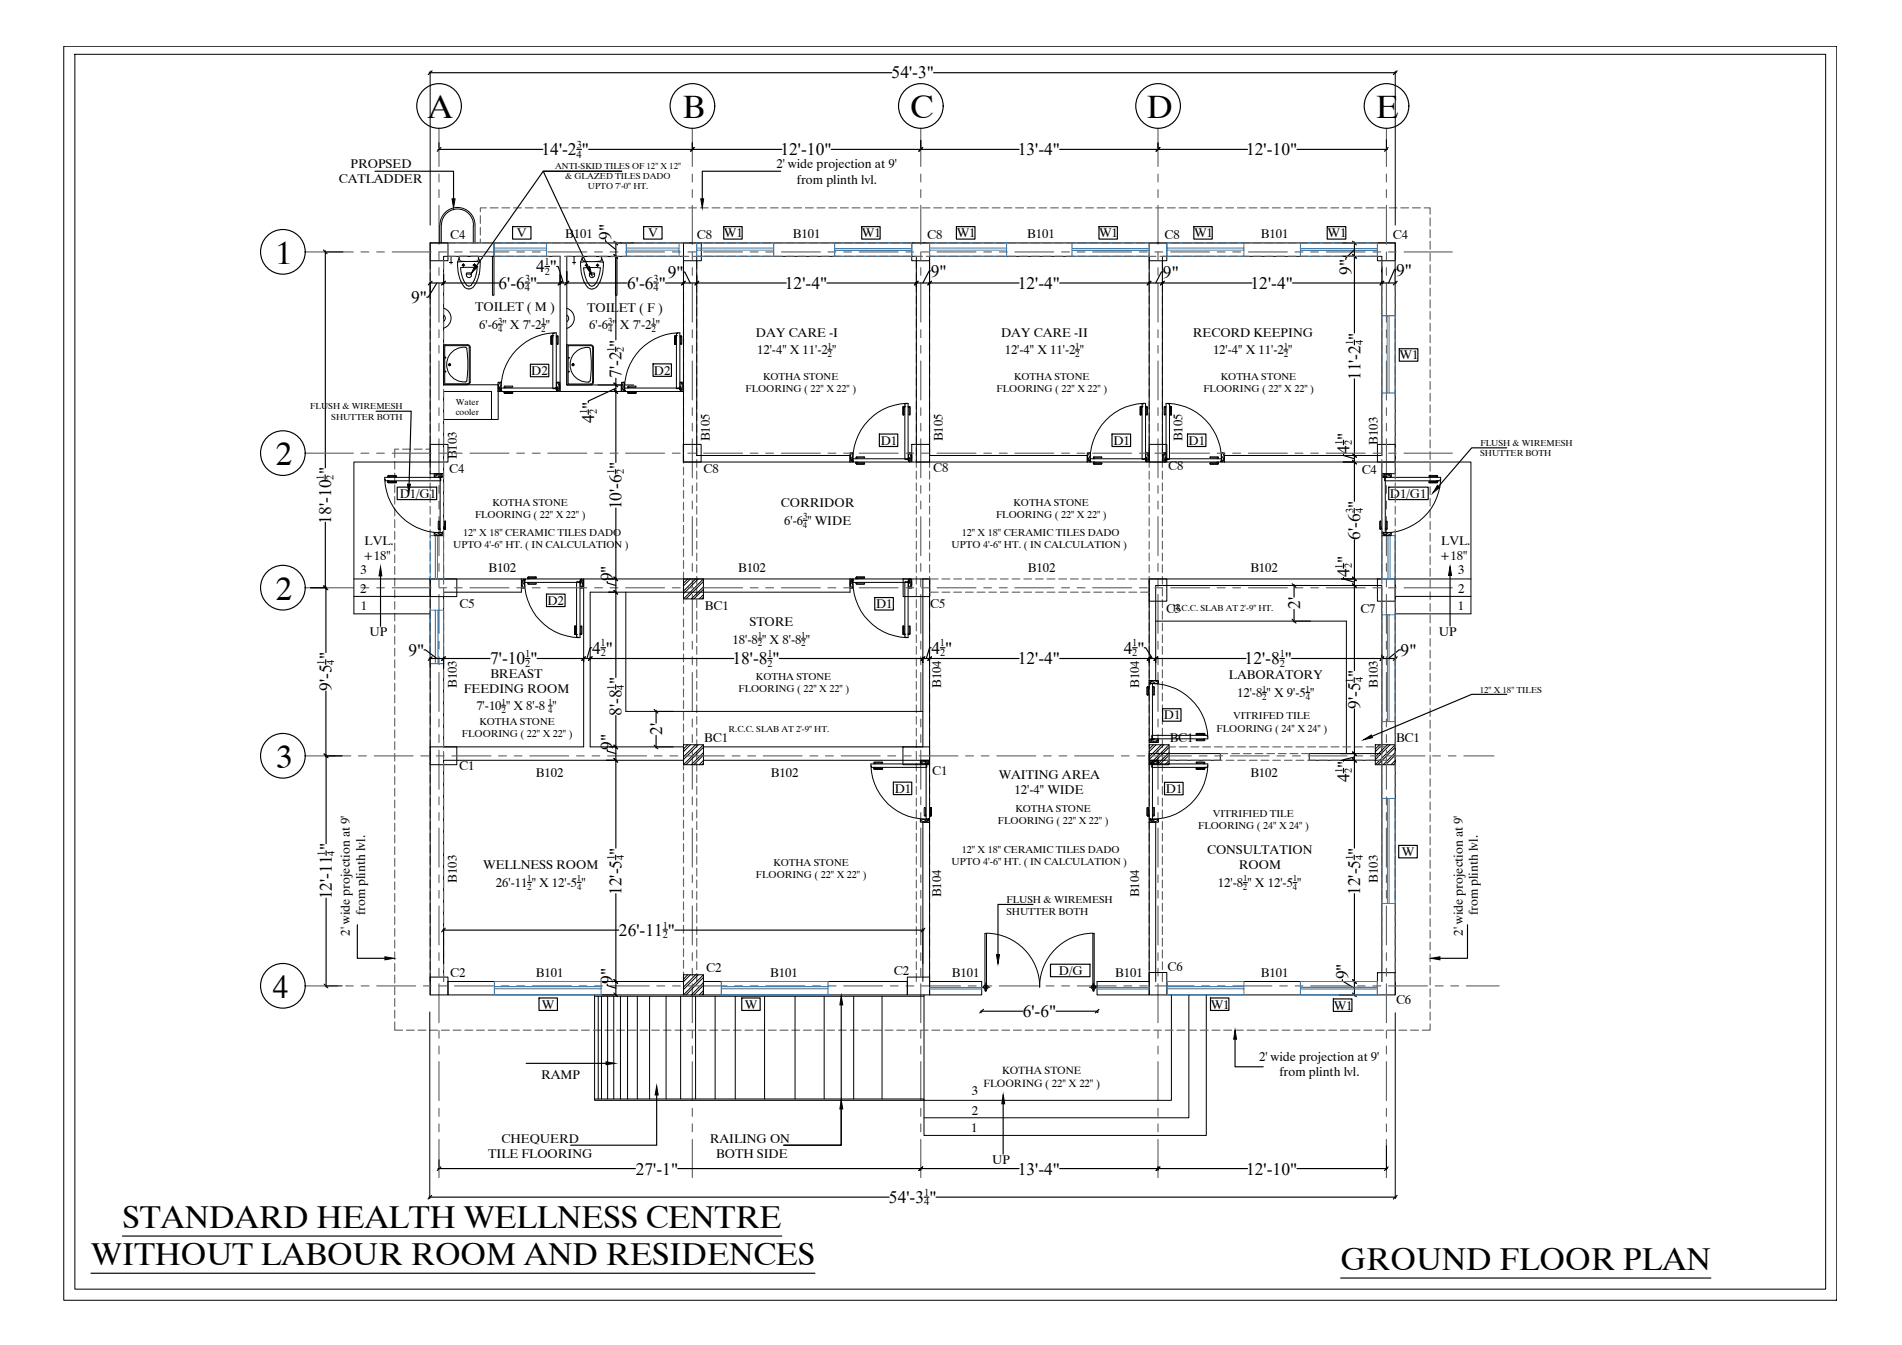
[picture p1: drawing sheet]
<svg xmlns="http://www.w3.org/2000/svg" width="420mm" height="297mm" viewBox="0 0 420 297" stroke-linecap="round" stroke-linejoin="round" font-family="sans-serif">
<defs><g id="words">
<g font-size="7.1">
<text x="94.5" y="26">A</text>
<text x="150.9" y="26">B</text>
<text x="201" y="26">C</text>
<text x="253.3" y="26">D</text>
<text x="304" y="26">E</text>
<text x="60.9" y="58.3">1</text>
<text x="60.9" y="102.7">2</text>
<text x="60.9" y="132.4">2</text>
<text x="61.1" y="169.6">3</text>
<text x="60.2" y="220.3">4</text>
</g>
<g font-size="7">
<text x="27" y="271.2">STANDARD HEALTH WELLNESS CENTRE</text>
<text x="20.1" y="279.4">WITHOUT LABOUR ROOM AND RESIDENCES</text>
<text x="296.1" y="280.5">GROUND FLOOR PLAN</text>
</g>
<g font-size="3.9">
<text x="197" y="17.3">54'-3&quot;</text>
<text x="119.6" y="34.3">14'-2 &quot;</text>
<text x="172.4" y="34.3">12'-10&quot;</text>
<text x="224.8" y="34.3">13'-4&quot;</text>
<text x="275.3" y="34.3">12'-10&quot;</text>
<text x="135" y="52.9" transform="rotate(-90 135 52.9)">9&quot;</text>
<text x="110.1" y="63.8">6'-6 &quot;</text>
<text x="118.4" y="60.2">4 &quot;</text>
<text x="138.5" y="63.8">6'-6 &quot;</text>
<text x="147.5" y="61.4">9&quot;</text>
<text x="173.4" y="63.8">12'-4&quot;</text>
<text x="205.6" y="61.1">9&quot;</text>
<text x="224.8" y="63.8">12'-4&quot;</text>
<text x="256.9" y="61.4">9&quot;</text>
<text x="276.3" y="63.8">12'-4&quot;</text>
<text x="298.6" y="60.7" transform="rotate(-90 298.6 60.7)">9&quot;</text>
<text x="308.4" y="60.8">9&quot;</text>
<text x="90.8" y="66.9">9&quot;</text>
<text x="137.3" y="83.5" transform="rotate(-90 137.3 83.5)">7'-2 &quot;</text>
<text x="300.5" y="84" transform="rotate(-90 300.5 84)">11'-2 &quot;</text>
<text x="131.3" y="93.4" transform="rotate(-90 131.3 93.4)">4 &quot;</text>
<text x="298.1" y="100.2" transform="rotate(-90 298.1 100.2)">4 &quot;</text>
<text x="137.3" y="112.5" transform="rotate(-90 137.3 112.5)">10'-6 &quot;</text>
<text x="73.1" y="115.6" transform="rotate(-90 73.1 115.6)">18'-10 &quot;</text>
<text x="300.5" y="119.2" transform="rotate(-90 300.5 119.2)">6'-6 &quot;</text>
<text x="135.4" y="128.4" transform="rotate(-90 135.4 128.4)">9&quot;</text>
<text x="298.1" y="127.4" transform="rotate(-90 298.1 127.4)">4 &quot;</text>
<text x="287.2" y="134.5" transform="rotate(-90 287.2 134.5)">2'</text>
<text x="90.2" y="144.8">9&quot;</text>
<text x="108.3" y="146.7">7'-10 &quot;</text>
<text x="130.8" y="144.3">4 &quot;</text>
<text x="161.8" y="146.7">18'-8 &quot;</text>
<text x="205.8" y="144.3">4 &quot;</text>
<text x="224.8" y="146.7">12'-4&quot;</text>
<text x="248.2" y="144.3">4 &quot;</text>
<text x="274.9" y="146.7">12'-8 &quot;</text>
<text x="309.4" y="144.8">9&quot;</text>
<text x="73.3" y="152.6" transform="rotate(-90 73.3 152.6)">9'-5 &quot;</text>
<text x="137.3" y="158.1" transform="rotate(-90 137.3 158.1)">8'-8 &quot;</text>
<text x="300.5" y="156.6" transform="rotate(-90 300.5 156.6)">9'-5 &quot;</text>
<text x="135.4" y="165.5" transform="rotate(-90 135.4 165.5)">9&quot;</text>
<text x="146.2" y="162.3" transform="rotate(-90 146.2 162.3)">2'</text>
<text x="298.1" y="172.6" transform="rotate(-90 298.1 172.6)">4 &quot;</text>
<text x="137.3" y="197.7" transform="rotate(-90 137.3 197.7)">12'-5 &quot;</text>
<text x="300.5" y="197.7" transform="rotate(-90 300.5 197.7)">12'-5 &quot;</text>
<text x="73.3" y="198.6" transform="rotate(-90 73.3 198.6)">12'-11 &quot;</text>
<text x="136.7" y="206.7">26'-11 &quot;</text>
<text x="135.4" y="217.3" transform="rotate(-90 135.4 217.3)">9&quot;</text>
<text x="297.8" y="216.3" transform="rotate(-90 297.8 216.3)">9&quot;</text>
<text x="225.9" y="224.6">6'-6&quot;</text>
<text x="140.4" y="259.4">27'-1&quot;</text>
<text x="224.8" y="259.4">13'-4&quot;</text>
<text x="275.3" y="259.4">12'-10&quot;</text>
<text x="196.4" y="265.7">54'-3 &quot;</text>
</g>
<g font-size="2.8">
<text x="74.8" y="40.4">CATLADDER</text>
<text x="77.4" y="37.1">PROPSED</text>
<text x="171.6" y="37.2">2' wide projection at 9'</text>
<text x="176.1" y="40.5">from plinth lvl.</text>
<text x="99.4" y="52.9">C4</text>
<text x="114.2" y="52.4">V</text>
<text x="124.9" y="52.5">B101</text>
<text x="143.2" y="52.4">V</text>
<text x="153.9" y="52.9">C8</text>
<text x="159.9" y="52.4">W1</text>
<text x="175.1" y="52.5">B101</text>
<text x="190.4" y="52.4">W1</text>
<text x="204.8" y="52.9">C8</text>
<text x="211.4" y="52.4">W1</text>
<text x="226.9" y="52.5">B101</text>
<text x="242.8" y="52.4">W1</text>
<text x="257.2" y="52.9">C8</text>
<text x="263.8" y="52.4">W1</text>
<text x="278.5" y="52.5">B101</text>
<text x="293.3" y="52.4">W1</text>
<text x="307.7" y="52.9">C4</text>
<text x="105" y="68.8">TOILET ( M )</text>
<text x="129.7" y="68.8">TOILET ( F )</text>
<text x="105.9" y="72.7">6'-6 &quot; X 7'-2 &quot;</text>
<text x="130.2" y="72.7">6'-6 &quot; X 7'-2 &quot;</text>
<text x="167" y="74.4">DAY CARE -I</text>
<text x="221.1" y="74.4">DAY CARE -II</text>
<text x="263.5" y="74.4">RECORD KEEPING</text>
<text x="117.3" y="82.8">D2</text>
<text x="144.5" y="82.7">D2</text>
<text x="167.2" y="78.3">12'-4&quot; X 11'-2 &quot;</text>
<text x="221.9" y="78.3">12'-4&quot; X 11'-2 &quot;</text>
<text x="268" y="78.3">12'-4&quot; X 11'-2 &quot;</text>
<text x="309.2" y="79.4">W1</text>
<text x="100.9" y="101.4" transform="rotate(-90 100.9 101.4)">B103</text>
<text x="156.8" y="97.4" transform="rotate(-90 156.8 97.4)">B105</text>
<text x="194.5" y="98.2">D1</text>
<text x="208.3" y="97.4" transform="rotate(-90 208.3 97.4)">B105</text>
<text x="245.9" y="98.2">D1</text>
<text x="261.2" y="97.4" transform="rotate(-90 261.2 97.4)">B105</text>
<text x="262.6" y="98.2">D1</text>
<text x="304.4" y="98.2" transform="rotate(-90 304.4 98.2)">B103</text>
<text x="99.3" y="104.4">C4</text>
<text x="155.4" y="104.4">C8</text>
<text x="206.1" y="104.2">C8</text>
<text x="258" y="103.9">C8</text>
<text x="300.8" y="104.6">C4</text>
<text x="88.3" y="109.9">D1/G1</text>
<text x="172.5" y="111.9">CORRIDOR</text>
<text x="307" y="109.9">D1/G1</text>
<text x="173.3" y="115.9">6'-6 &quot; WIDE</text>
<text x="80.2" y="123.7">+18&quot;</text>
<text x="80.5" y="120.4">LVL.</text>
<text x="318.1" y="123.7">+18&quot;</text>
<text x="318.4" y="120.4">LVL.</text>
<text x="79.5" y="131">2</text>
<text x="79.7" y="126.7">3</text>
<text x="107.9" y="126.4">B102</text>
<text x="163.1" y="126.4">B102</text>
<text x="227.1" y="126.4">B102</text>
<text x="276.2" y="126.4">B102</text>
<text x="322.1" y="131">2</text>
<text x="322.1" y="126.7">3</text>
<text x="79.7" y="134.8">1</text>
<text x="101.5" y="134.2">C5</text>
<text x="120.9" y="133.6">D2</text>
<text x="155.7" y="134.8">BC1</text>
<text x="193.5" y="134.3">D1</text>
<text x="205.5" y="134.2">C5</text>
<text x="257.6" y="135.3">C3</text>
<text x="300.5" y="135.3">C7</text>
<text x="322" y="134.8">1</text>
<text x="81.6" y="140.5">UP</text>
<text x="161.8" y="142.1">18'-8 &quot; X 8'-8 &quot;</text>
<text x="165.6" y="138.2">STORE</text>
<text x="317.9" y="140.4">UP</text>
<text x="108.3" y="149.7">BREAST</text>
<text x="100.9" y="151.9" transform="rotate(-90 100.9 151.9)">B103</text>
<text x="102.4" y="153">FEEDING ROOM</text>
<text x="207.9" y="151.9" transform="rotate(-90 207.9 151.9)">B104</text>
<text x="251.6" y="151.9" transform="rotate(-90 251.6 151.9)">B104</text>
<text x="271.5" y="150">LABORATORY</text>
<text x="273.3" y="153.9">12'-8 &quot; X 9'-5 &quot;</text>
<text x="304.4" y="151.9" transform="rotate(-90 304.4 151.9)">B103</text>
<text x="105.2" y="156.9">7'-10 &quot; X 8'-8 &quot;</text>
<text x="257.1" y="158.9">D1</text>
<text x="155.6" y="163.8">BC1</text>
<text x="258.4" y="163.8">BC1</text>
<text x="308.4" y="163.8">BC1</text>
<text x="101.5" y="170.2">C1</text>
<text x="118.3" y="171.7">B102</text>
<text x="170.3" y="171.7">B102</text>
<text x="205.9" y="171.1">C1</text>
<text x="220.6" y="172.1">WAITING AREA</text>
<text x="276.2" y="171.7">B102</text>
<text x="197.6" y="175.1">D1</text>
<text x="224.1" y="175.4">12'-4&quot; WIDE</text>
<text x="257.5" y="175.1">D1</text>
<text x="106.8" y="192">WELLNESS ROOM</text>
<text x="266.6" y="188.7">CONSULTATION</text>
<text x="273.7" y="192">ROOM</text>
<text x="309.7" y="189.1">W</text>
<text x="100.9" y="194.9" transform="rotate(-90 100.9 194.9)">B103</text>
<text x="109.5" y="195.8">26'-11 &quot; X 12'-5 &quot;</text>
<text x="269.1" y="195.9">12'-8 &quot; X 12'-5 &quot;</text>
<text x="304.4" y="194.9" transform="rotate(-90 304.4 194.9)">B103</text>
<text x="80.6" y="202.2" transform="rotate(-90 80.6 202.2)">from plinth lvl.</text>
<text x="207.9" y="198.1" transform="rotate(-90 207.9 198.1)">B104</text>
<text x="251.6" y="198.1" transform="rotate(-90 251.6 198.1)">B104</text>
<text x="326.5" y="202.2" transform="rotate(-90 326.5 202.2)">from plinth lvl.</text>
<text x="77.3" y="206.6" transform="rotate(-90 77.3 206.6)">2' wide projection at 9'</text>
<text x="323.2" y="206.6" transform="rotate(-90 323.2 206.6)">2' wide projection at 9'</text>
<text x="99.5" y="215.7">C2</text>
<text x="118.3" y="215.7">B101</text>
<text x="156" y="214.6">C2</text>
<text x="170.1" y="215.7">B101</text>
<text x="197.4" y="215.3">C2</text>
<text x="210.3" y="215.7">B101</text>
<text x="233.9" y="215.3">D/G</text>
<text x="246.4" y="215.7">B101</text>
<text x="257.9" y="214.5">C6</text>
<text x="278.5" y="215.7">B101</text>
<text x="308.4" y="221.7">C6</text>
<text x="119.7" y="222.7">W</text>
<text x="164.5" y="222.7">W</text>
<text x="267.4" y="222.8">W1</text>
<text x="294.6" y="223">W1</text>
<text x="119.5" y="238.4">RAMP</text>
<text x="278.2" y="234.3">2' wide projection at 9'</text>
<text x="282.6" y="237.6">from plinth lvl.</text>
<text x="214.7" y="241.9">3</text>
<text x="214.5" y="249.9">1</text>
<text x="214.7" y="246.1">2</text>
<text x="107.9" y="255.7">TILE FLOORING</text>
<text x="110.8" y="252.4">CHEQUERD</text>
<text x="156.8" y="252.4">RAILING ON</text>
<text x="158.2" y="255.7">BOTH SIDE</text>
<text x="219.2" y="257.1">UP</text>
</g>
<g font-size="2.3">
<text x="127.4" y="34.8">4</text>
<text x="127.4" y="32.7">3</text>
<text x="120.3" y="58.6">1</text>
<text x="115.9" y="64.3">4</text>
<text x="116" y="62.2">3</text>
<text x="120.3" y="60.7">2</text>
<text x="144.4" y="62.2">3</text>
<text x="144.4" y="64.3">4</text>
<text x="135.7" y="77.7" transform="rotate(-90 135.7 77.7)">1</text>
<text x="137.8" y="77.7" transform="rotate(-90 137.8 77.7)">2</text>
<text x="298.9" y="76.2" transform="rotate(-90 298.9 76.2)">1</text>
<text x="301" y="76.2" transform="rotate(-90 301 76.2)">4</text>
<text x="129.7" y="91.5" transform="rotate(-90 129.7 91.5)">1</text>
<text x="131.8" y="91.5" transform="rotate(-90 131.8 91.5)">2</text>
<text x="296.5" y="98.3" transform="rotate(-90 296.5 98.3)">1</text>
<text x="298.6" y="98.3" transform="rotate(-90 298.6 98.3)">2</text>
<text x="71.6" y="106" transform="rotate(-90 71.6 106)">1</text>
<text x="73.6" y="105.9" transform="rotate(-90 73.6 105.9)">2</text>
<text x="135.7" y="104.7" transform="rotate(-90 135.7 104.7)">1</text>
<text x="137.8" y="104.7" transform="rotate(-90 137.8 104.7)">2</text>
<text x="298.9" y="113.3" transform="rotate(-90 298.9 113.3)">3</text>
<text x="301" y="113.4" transform="rotate(-90 301 113.4)">4</text>
<text x="296.5" y="125.6" transform="rotate(-90 296.5 125.6)">1</text>
<text x="298.6" y="125.5" transform="rotate(-90 298.6 125.5)">2</text>
<text x="132.7" y="142.8">1</text>
<text x="207.6" y="142.8">1</text>
<text x="250.1" y="142.8">1</text>
<text x="71.7" y="146.8" transform="rotate(-90 71.7 146.8)">1</text>
<text x="73.8" y="146.8" transform="rotate(-90 73.8 146.8)">4</text>
<text x="116" y="145.2">1</text>
<text x="116" y="147.2">2</text>
<text x="132.7" y="144.9">2</text>
<text x="169.5" y="145.2">1</text>
<text x="169.5" y="147.2">2</text>
<text x="207.7" y="144.9">2</text>
<text x="250.1" y="144.9">2</text>
<text x="282.7" y="145.2">1</text>
<text x="282.7" y="147.2">2</text>
<text x="135.7" y="152.3" transform="rotate(-90 135.7 152.3)">1</text>
<text x="137.8" y="152.3" transform="rotate(-90 137.8 152.3)">4</text>
<text x="298.9" y="150.8" transform="rotate(-90 298.9 150.8)">1</text>
<text x="301" y="150.7" transform="rotate(-90 301 150.7)">4</text>
<text x="296.5" y="170.7" transform="rotate(-90 296.5 170.7)">1</text>
<text x="298.6" y="170.7" transform="rotate(-90 298.6 170.7)">2</text>
<text x="71.7" y="189" transform="rotate(-90 71.7 189)">1</text>
<text x="73.9" y="188.9" transform="rotate(-90 73.9 188.9)">4</text>
<text x="135.7" y="190" transform="rotate(-90 135.7 190)">1</text>
<text x="137.8" y="189.9" transform="rotate(-90 137.8 189.9)">4</text>
<text x="298.9" y="189.9" transform="rotate(-90 298.9 189.9)">1</text>
<text x="301" y="189.9" transform="rotate(-90 301 189.9)">4</text>
<text x="146.4" y="205.1">1</text>
<text x="146.4" y="207.2">2</text>
<text x="221.3" y="237.3">KOTHA STONE</text>
<text x="217.3" y="240.1">FLOORING ( 22&quot; X 22&quot; )</text>
<text x="204.1" y="264.1">1</text>
<text x="204.1" y="266.2">4</text>
</g>
<g font-size="2.2">
<text x="164.7" y="86.7">FLOORING ( 22&quot; X 22&quot; )</text>
<text x="168.6" y="84">KOTHA STONE</text>
<text x="220.2" y="86.7">FLOORING ( 22&quot; X 22&quot; )</text>
<text x="224" y="84">KOTHA STONE</text>
<text x="265.8" y="86.7">FLOORING ( 22&quot; X 22&quot; )</text>
<text x="269.7" y="84">KOTHA STONE</text>
<text x="108.8" y="111.8">KOTHA STONE</text>
<text x="223.9" y="111.8">KOTHA STONE</text>
<text x="102.3" y="118.4">12&quot; X 18&quot; CERAMIC TILES DADO</text>
<text x="104.9" y="114.4">FLOORING ( 22&quot; X 22&quot; )</text>
<text x="212.5" y="118.4">12&quot; X 18&quot; CERAMIC TILES DADO</text>
<text x="220" y="114.4">FLOORING ( 22&quot; X 22&quot; )</text>
<text x="100.1" y="121">UPTO 4'-6&quot; HT. ( IN CALCULATION )</text>
<text x="210.2" y="121">UPTO 4'-6&quot; HT. ( IN CALCULATION )</text>
<text x="163.1" y="152.8">FLOORING ( 22&quot; X 22&quot; )</text>
<text x="167" y="150.1">KOTHA STONE</text>
<text x="105.9" y="160.2">KOTHA STONE</text>
<text x="268.8" y="161.6">FLOORING ( 24&quot; X 24&quot; )</text>
<text x="272.4" y="158.9">VITRIFED TILE</text>
<text x="102.1" y="162.9">FLOORING ( 22&quot; X 22&quot; )</text>
<text x="224.3" y="179.3">KOTHA STONE</text>
<text x="220.5" y="182">FLOORING ( 22&quot; X 22&quot; )</text>
<text x="264.7" y="183.1">FLOORING ( 24&quot; X 24&quot; )</text>
<text x="267.9" y="180.4">VITRIFIED TILE</text>
<text x="170.8" y="191.2">KOTHA STONE</text>
<text x="210.2" y="191">UPTO 4'-6&quot; HT. ( IN CALCULATION )</text>
<text x="212.5" y="188.3">12&quot; X 18&quot; CERAMIC TILES DADO</text>
<text x="167" y="193.9">FLOORING ( 22&quot; X 22&quot; )</text>
<text x="222.3" y="202.1">SHUTTER BOTH</text>
<text x="222.4" y="199.5">FLUSH &amp; WIREMESH</text>
</g>
<g font-size="2">
<text x="110.1" y="71.5">3</text>
<text x="119.6" y="71.5">1</text>
<text x="134.4" y="71.6">3</text>
<text x="143.9" y="71.6">1</text>
<text x="110" y="73.3">4</text>
<text x="119.6" y="73.3">2</text>
<text x="134.3" y="73.4">4</text>
<text x="143.9" y="73.4">2</text>
<text x="182.8" y="77.1">1</text>
<text x="237.5" y="77.1">1</text>
<text x="283.6" y="77.1">1</text>
<text x="182.8" y="78.9">2</text>
<text x="237.5" y="78.9">2</text>
<text x="283.6" y="78.9">2</text>
<text x="177.4" y="116.5">4</text>
<text x="177.4" y="114.7">3</text>
<text x="167.4" y="140.9">1</text>
<text x="167.4" y="142.7">2</text>
<text x="177" y="140.9">1</text>
<text x="177" y="142.7">2</text>
<text x="110.8" y="155.7">1</text>
<text x="121.1" y="155.7">1</text>
<text x="278.8" y="154.6">2</text>
<text x="278.8" y="152.8">1</text>
<text x="288.4" y="152.8">1</text>
<text x="288.4" y="154.6">4</text>
<text x="110.8" y="157.5">2</text>
<text x="121.1" y="157.5">4</text>
<text x="116.4" y="196.5">2</text>
<text x="116.5" y="194.6">1</text>
<text x="127.5" y="194.6">1</text>
<text x="127.5" y="196.5">4</text>
<text x="274.6" y="196.5">2</text>
<text x="274.6" y="194.7">1</text>
<text x="285.6" y="194.7">1</text>
<text x="285.6" y="196.5">4</text>
</g>
<g font-size="1.9">
<text x="122.7" y="37.3">ANTI-SKID TILES OF 12&quot; X 12&quot;</text>
<text x="124.8" y="39.6">&amp; GLAZED TILES DADO</text>
<text x="129.9" y="41.8">UPTO 7'-0&quot; HT.</text>
<text x="100.7" y="89.4">Water</text>
<text x="68.5" y="90.4">FLUSH &amp; WIREMESH</text>
<text x="73.2" y="92.7">SHUTTER BOTH</text>
<text x="100.7" y="91.7">cooler</text>
<text x="327" y="100.8">SHUTTER BOTH</text>
<text x="327" y="98.5">FLUSH &amp; WIREMESH</text>
<text x="259.1" y="134.9">R.C.C. SLAB AT 2'-9&quot; HT.</text>
<text x="326.9" y="153">12&quot; X 18&quot; TILES</text>
<text x="160.9" y="161.7">R.C.C. SLAB AT 2'-9&quot; HT.</text>
</g>
</g></defs>
<!-- layer: Section line -->
<g fill="none" stroke="#636466" stroke-width=".25">
<path d="M97 28.3v8.5M97 38.5v1.7M152.9 28.3v8.5M152.9 38.5v1.7M203.4 28.3v8.5M203.4 38.5v1.7M255.8 28.3v8.5M255.8 38.5v1.7M306.3 28.3v8.5M306.3 38.5v1.7M67.4 55.6h10.6M79.7 55.6h1.8"/>
<path d="M83.2 55.6h1.7M86.6 55.6h8.6M97 41.9v1.7M97 45.4v8.5M97 59.1v1.7M98.7 55.6h-1.7v1.8M100.4 55.6h1.7M103.8 55.6h8.6M114.2 55.6h1.7M117.6 55.6h1.7M121 55.6h8.6M131.3 55.6h1.8"/>
<path d="M134.8 55.6h1.7M138.2 55.6h8.6M148.5 55.6h1.8M152 55.6h1.7M152.9 41.9v1.7M152.9 45.4v8.5M152.9 55.6v1.8M152.9 59.1v1.7M155.4 55.6h8.6M165.7 55.6h1.8M169.1 55.6h1.8M172.6 55.6h8.6"/>
<path d="M182.9 55.6h1.7M186.4 55.6h1.7M189.8 55.6h8.6M200.1 55.6h1.7M203.4 41.9v1.7M203.4 45.4v8.5M203.4 55.6v1.8M203.4 59.1v1.7M203.6 55.6h1.7M207 55.6h8.6M217.3 55.6h1.7M220.8 55.6h1.7"/>
<path d="M224.2 55.6h8.6M234.5 55.6h1.7M237.9 55.6h1.8M241.4 55.6h8.6M251.7 55.6h1.7M255.1 55.6h1.8M255.8 41.9v1.7M255.8 45.4v8.5M255.8 55.6v1.8M255.8 59.1v1.7M258.6 55.6h8.6M268.9 55.6h1.7"/>
<path d="M272.3 55.6h1.8M275.8 55.6h8.6M286.1 55.6h1.7M289.5 55.6h1.7M293 55.6h8.6M303.3 55.6h1.7M306.3 41.9v1.7M306.3 45.4v8.5M306.3 55.6v1.8M306.3 59.1v1.7M306.7 55.6h1.7M310.2 55.6h10.6"/>
<path d="M97 62.5v8.6M97 72.8v1.8M97 76.3v1.7M97 79.7v8.6M152.9 62.5v8.6M152.9 72.8v1.8M152.9 76.3v1.7M152.9 79.7v8.6M203.4 62.5v8.6M203.4 72.8v1.8M203.4 76.3v1.7M203.4 79.7v8.6"/>
<path d="M255.8 62.5v8.6M255.8 72.8v1.8M255.8 76.3v1.7M255.8 79.7v8.6M306.3 62.5v8.6M306.3 72.8v1.8M306.3 76.3v1.7M306.3 79.7v8.6M97 90.1v1.7M97 93.5v1.7M97 96.9v8.6M152.9 90.1v1.7"/>
<path d="M152.9 93.5v1.7M152.9 96.9v8.6M203.4 90.1v1.7M203.4 93.5v1.7M203.4 96.9v8.6M255.8 90.1v1.7M255.8 93.5v1.7M255.8 96.9v8.6M306.3 90.1v1.7M306.3 93.5v1.7M306.3 96.9v8.6M67.4 100.1h10.6"/>
<path d="M79.7 100.1h1.8M83.2 100.1h1.7M86.6 100.1h8.6M97 107.2v1.7M97 110.7v1.7M97 114.1v8.6M97 100.1h1.7M100.4 100.1h1.7M103.8 100.1h8.6M114.2 100.1h1.7M117.6 100.1h1.7M121 100.1h8.6"/>
<path d="M131.3 100.1h1.8M134.8 100.1h1.7M138.2 100.1h8.6M148.5 100.1h1.8M152 100.1h1.7M152.9 107.2v1.7M152.9 110.7v1.7M152.9 114.1v8.6M155.4 100.1h8.6M165.7 100.1h1.8M169.1 100.1h1.8M172.6 100.1h8.6"/>
<path d="M182.9 100.1h1.7M186.4 100.1h1.7M189.8 100.1h8.6M200.1 100.1h1.7M203.4 107.2v1.7M203.4 110.7v1.7M203.4 114.1v8.6M203.6 100.1h1.7M207 100.1h8.6M217.3 100.1h1.7M220.8 100.1h1.7M224.2 100.1h8.6"/>
<path d="M234.5 100.1h1.7M237.9 100.1h1.8M241.4 100.1h8.6M251.7 100.1h1.7M255.1 100.1h1.8M255.8 107.2v1.7M255.8 110.7v1.7M255.8 114.1v8.6M258.6 100.1h8.6M268.9 100.1h1.7M272.3 100.1h1.8M275.8 100.1h8.6"/>
<path d="M286.1 100.1h1.7M289.5 100.1h1.7M293 100.1h8.6M303.3 100.1h1.7M306.3 107.2v1.7M306.3 110.7v1.7M306.3 114.1v8.6M306.7 100.1h1.7M310.2 100.1h10.6M67.4 129.8h10.6M79.7 129.8h1.8M83.2 129.8h1.7"/>
<path d="M86.6 129.8h8.6M97 124.4v1.8M97 127.9v1.7M97 131.3v8.6M97 129.8h1.7M100.4 129.8h1.7M103.8 129.8h8.6M114.2 129.8h1.7M117.6 129.8h1.7M121 129.8h8.6M131.3 129.8h1.8M134.8 129.8h1.7"/>
<path d="M138.2 129.8h8.6M148.5 129.8h1.8M152 129.8h1.7M152.9 124.4v1.8M152.9 127.9v1.7M152.9 131.3v8.6M155.4 129.8h8.6M165.7 129.8h1.8M169.1 129.8h1.8M172.6 129.8h8.6M182.9 129.8h1.7M186.4 129.8h1.7"/>
<path d="M189.8 129.8h8.6M200.1 129.8h1.7M203.4 124.4v1.8M203.4 127.9v1.7M203.4 131.3v8.6M203.6 129.8h1.7M207 129.8h8.6M217.3 129.8h1.7M220.8 129.8h1.7M224.2 129.8h8.6M234.5 129.8h1.7M237.9 129.8h1.8"/>
<path d="M241.4 129.8h8.6M251.7 129.8h1.7M255.1 129.8h1.8M255.8 124.4v1.8M255.8 127.9v1.7M255.8 131.3v8.6M258.6 129.8h8.6M268.9 129.8h1.7M272.3 129.8h1.8M275.8 129.8h8.6M286.1 129.8h1.7M289.5 129.8h1.7"/>
<path d="M293 129.8h8.6M303.3 129.8h1.7M306.3 124.4v1.8M306.3 127.9v1.7M306.3 131.3v8.6M306.7 129.8h1.7M310.2 129.8h10.6M97 141.6v1.8M97 145v1.8M97 148.5v8.6M97 158.8v1.7M152.9 141.6v1.8"/>
<path d="M152.9 145v1.8M152.9 148.5v8.6M152.9 158.8v1.7M203.4 141.6v1.8M203.4 145v1.8M203.4 148.5v8.6M203.4 158.8v1.7M255.8 141.6v1.8M255.8 145v1.8M255.8 148.5v8.6M255.8 158.8v1.7M306.3 141.6v1.8"/>
<path d="M306.3 145v1.8M306.3 148.5v8.6M306.3 158.8v1.7M67.4 166.9h6.6M75.8 166.9h1.7M79.2 166.9h1.7M82.7 166.9h8.6M92.9 166.9h1.8M96.4 166.9h1.7M97 162.2v1.8M97 165.7v8.6M97 176v1.7"/>
<path d="M97 179.5v1.7M99.9 166.9h8.5M110.1 166.9h1.8M113.6 166.9h1.7M117 166.9h8.6M127.4 166.9h1.7M130.8 166.9h1.7M134.2 166.9h8.6M144.6 166.9h1.6M148 166.9h1.7M151.4 166.9h8.6M152.9 162.2v1.8"/>
<path d="M152.9 165.7v8.6M152.9 176v1.7M152.9 179.5v1.7M161.7 166.9h1.8M165.2 166.9h1.7M168.6 166.9h8.6M178.9 166.9h1.8M182.4 166.9h1.7M185.8 166.9h8.6M196.1 166.9h1.8M199.5 166.9h1.8M203 166.9h8.6"/>
<path d="M203.4 162.2v1.8M203.4 165.7v8.6M203.4 176v1.7M203.4 179.5v1.7M213.3 166.9h1.7M216.8 166.9h1.7M220.2 166.9h8.6M230.5 166.9h1.7M234 166.9h1.7M237.4 166.9h8.6M247.7 166.9h1.7M251.1 166.9h1.8"/>
<path d="M254.6 166.9h8.6M255.8 162.2v1.8M255.8 165.7v8.6M255.8 176v1.7M255.8 179.5v1.7M264.9 166.9h1.7M268.3 166.9h1.8M271.8 166.9h8.6M282.1 166.9h1.7M285.5 166.9h1.8M289 166.9h8.6M299.3 166.9h1.7"/>
<path d="M302.7 166.9h1.7M306.2 166.9h8.6M306.3 162.2v1.8M306.3 165.7v8.6M306.3 176v1.7M306.3 179.5v1.7M316.5 166.9h1.7M319.9 166.9h1.7M323.4 166.9h6.6M97 182.9v8.6M97 193.2v1.7M97 196.7v1.6"/>
<path d="M152.9 182.9v8.6M152.9 193.2v1.7M152.9 196.7v1.6M203.4 182.9v8.6M203.4 193.2v1.7M203.4 196.7v1.6M255.8 182.9v8.6M255.8 193.2v1.7M255.8 196.7v1.6M306.3 182.9v8.6M306.3 193.2v1.7M306.3 196.7v1.6"/>
<path d="M67.4 217.7h7.2M76.4 217.7h1.6M79.8 217.7h1.7M83.2 217.7h8.6M93.5 217.7h1.7M97 200.1v8.6M97 210.4v1.7M97 213.8v1.8M97 217.3v8.6M97 217.7h1.7M100.4 217.7h8.6M110.7 217.7h1.8"/>
<path d="M114.2 217.7h1.7M117.6 217.7h8.6M127.9 217.7h1.8M131.3 217.7h1.8M134.8 217.7h8.6M145.1 217.7h1.7M148.6 217.7h1.7M152 217.7h8.6M152.9 200.1v8.6M152.9 210.4v1.7M152.9 213.8v1.8M152.9 217.3v8.6"/>
<path d="M162.3 217.7h1.7M165.8 217.7h1.7M169.2 217.7h8.6M179.5 217.7h1.7M183 217.7h1.7M186.4 217.7h8.6M196.7 217.7h1.7M200.1 217.7h1.8M203.4 200.1v8.6M203.4 210.4v1.7M203.4 213.8v1.8M203.4 217.3v8.6"/>
<path d="M203.6 217.7h8.6M213.9 217.7h1.7M217.3 217.7h1.8M220.8 217.7h8.6M231.1 217.7h1.7M234.5 217.7h1.7M238 217.7h8.6M248.3 217.7h1.7M251.7 217.7h1.7M255.2 217.7h8.6M255.8 200.1v8.6M255.8 210.4v1.7"/>
<path d="M255.8 213.8v1.8M255.8 217.3v8.6M265.5 217.7h1.7M268.9 217.7h1.7M272.4 217.7h8.6M282.7 217.7h1.7M286.1 217.7h1.7M289.5 217.7h8.6M299.9 217.7h1.7M303.3 217.7h1.7M306.3 200.1v8.6M306.3 210.4v1.7"/>
<path d="M306.3 213.8v1.8M306.3 217.3v8.6M306.7 217.7h8.6M317.1 217.7h1.7M320.5 217.7h1.7M323.9 217.7h7.3M97 227.6v1.7M97 231v1.8M97 234.5v8.5M152.9 227.6v1.7M152.9 231v1.8M152.9 234.5v8.5"/>
<path d="M203.4 227.6v1.7M203.4 231v1.8M203.4 234.5v8.5M255.8 227.6v1.7M255.8 231v1.8M255.8 234.5v8.5M306.3 227.6v1.7M306.3 231v1.8M306.3 234.5v8.5M97 244.8v1.7M97 248.2v1.8M97 251.6v8.5"/>
<path d="M152.9 244.8v1.7M152.9 248.2v1.8M152.9 251.6v8.5M203.4 244.8v1.7M203.4 248.2v1.8M203.4 251.6v8.5M255.8 244.8v1.7M255.8 248.2v1.8M255.8 251.6v8.5M306.3 244.8v1.7M306.3 248.2v1.8M306.3 251.6v8.5"/>
</g>
<!-- layer: Beam -->
<g fill="none" stroke="#636466" stroke-width=".25">
<path d="M95 57.6v1.8M98 57.6v1.8M99 53.7h1.6M99 56.6h1.6M101.5 53.7h1.7M101.5 56.6h1.7M104 53.7h1.8M104 56.6h1.8M106.6 53.7h1.7M106.6 56.6h1.7M109.2 53.7h1.7M109.2 56.6h1.7"/>
<path d="M111.8 53.7h1.7M111.8 56.6h1.7M114.4 53.7h1.7M114.4 56.6h1.7M117 53.7h1.6M117 56.6h1.6M119.5 53.7h1.7M119.5 56.6h1.7M122.1 53.7h1.7M122.1 56.6h1.7M124.7 53.7h1.7M124.7 56.6h1.7"/>
<path d="M127.2 53.7h1.8M127.2 56.6h1.8M129.8 53.7h1.8M129.8 56.6h1.8M132.4 53.7h1.7M132.4 56.6h1.7M135 53.7h1.7M135 56.6h1.7M137.6 53.7h1.7M137.6 56.6h1.7M140.2 53.7h1.7M140.2 56.6h1.7"/>
<path d="M142.7 53.7h1.7M142.7 56.6h1.7M145.3 53.7h1.7M145.3 56.6h1.7M147.9 53.7h1.7M147.9 56.6h1.7M150.5 53.7h1.7M150.5 56.6h1.7M151 57.6v.9M151 59.3v1.8M153.1 53.7h1.7M153.1 56.6h1.7"/>
<path d="M153.9 57.6v1.8M155.6 53.7h1.7M155.6 56.6h1.7M158.2 53.7h1.7M158.2 56.6h1.7M160.8 53.7h1.7M160.8 56.6h1.7M163.4 53.7h1.7M163.4 56.6h1.7M165.9 53.7h1.8M165.9 56.6h1.8M168.5 53.7h1.8"/>
<path d="M168.5 56.6h1.8M171.1 53.7h1.7M171.1 56.6h1.7M173.7 53.7h1.7M173.7 56.6h1.7M176.3 53.7h1.7M176.3 56.6h1.7M178.8 53.7h1.7M178.8 56.6h1.7M181.4 53.7h1.7M181.4 56.6h1.7M184 53.7h1.7"/>
<path d="M184 56.6h1.7M186.6 53.7h1.7M186.6 56.6h1.7M189.1 53.7h1.8M189.1 56.6h1.8M191.7 53.7h1.7M191.7 56.6h1.7M194.3 53.7h1.7M194.3 56.6h1.7M196.9 53.7h1.7M196.9 56.6h1.7M199.5 53.7h1.7"/>
<path d="M199.5 56.6h1.7M202 53.7h1.8M202 56.6h1.8M202.4 57.6v1.8M204.6 53.7h1.8M204.6 56.6h1.8M205.3 57.6v1.8M207.2 53.7h1.7M207.2 56.6h1.7M209.8 53.7h1.7M209.8 56.6h1.7M212.4 53.7h1.7"/>
<path d="M212.4 56.6h1.7M215 53.7h1.6M215 56.6h1.6M217.5 53.7h1.7M217.5 56.6h1.7M220.1 53.7h1.7M220.1 56.6h1.7M222.7 53.7h1.7M222.7 56.6h1.7M225.2 53.7h1.8M225.2 56.6h1.8M227.8 53.7h1.8"/>
<path d="M227.8 56.6h1.8M230.4 53.7h1.7M230.4 56.6h1.7M233 53.7h1.7M233 56.6h1.7M235.6 53.7h1.7M235.6 56.6h1.7M238.2 53.7h1.7M238.2 56.6h1.7M240.7 53.7h1.8M240.7 56.6h1.8M243.3 53.7h1.7"/>
<path d="M243.3 56.6h1.7M245.9 53.7h1.7M245.9 56.6h1.7M248.5 53.7h1.7M248.5 56.6h1.7M251.1 53.7h1.7M251.1 56.6h1.7M253.6 53.7h1.7M253.6 56.6h1.7M253.9 57.6v1.8M256.2 53.7h1.7M256.2 56.6h1.7"/>
<path d="M256.8 57.6v1.8M258.8 53.7h1.7M258.8 56.6h1.7M261.4 53.7h1.7M261.4 56.6h1.7M263.9 53.7h1.8M263.9 56.6h1.8M266.5 53.7h1.8M266.5 56.6h1.8M269.1 53.7h1.7M269.1 56.6h1.7M271.7 53.7h1.7"/>
<path d="M271.7 56.6h1.7M274.3 53.7h1.7M274.3 56.6h1.7M276.8 53.7h1.8M276.8 56.6h1.8M279.4 53.7h1.7M279.4 56.6h1.7M282 53.7h1.7M282 56.6h1.7M284.6 53.7h1.7M284.6 56.6h1.7M287.2 53.7h1.7"/>
<path d="M287.2 56.6h1.7M289.8 53.7h1.7M289.8 56.6h1.7M292.3 53.7h1.7M292.3 56.6h1.7M294.9 53.7h1.7M294.9 56.6h1.7M297.5 53.7h1.7M297.5 56.6h1.7M300 53.7h1.8M300 56.6h1.8M302.6 53.7h1.7"/>
<path d="M302.6 56.6h1.7M305.3 57.6v1.8M308.2 57.6v1.8M95 60.3v1.6M95 62.8v1.7M95 65.4v1.7M95 68v1.7M95 70.5v1.8M95 73.1v1.8M95 75.7v1.7M95 78.3v1.7M98 60.3v1.6"/>
<path d="M98 62.8v1.7M98 65.4v1.7M98 68v1.7M98 70.5v1.8M98 73.1v1.8M98 75.7v1.7M98 78.3v1.7M151 61.9v1.7M151 64.5v1.7M151 67.1v1.7M151 69.7v1.6M151 72.2v1.7"/>
<path d="M151 74.8v1.7M151 77.4v1.7M151 79.9v1.8M153.9 60.3v1.6M153.9 62.8v1.7M153.9 65.4v1.7M153.9 68v1.7M153.9 70.5v1.8M153.9 73.1v1.8M153.9 75.7v1.7M153.9 78.3v1.7M202.4 60.3v1.6"/>
<path d="M202.4 62.8v1.7M202.4 65.4v1.7M202.4 68v1.7M202.4 70.5v1.8M202.4 73.1v1.8M202.4 75.7v1.7M202.4 78.3v1.7M205.3 60.3v1.6M205.3 62.8v1.7M205.3 65.4v1.7M205.3 68v1.7M205.3 70.5v1.8"/>
<path d="M205.3 73.1v1.8M205.3 75.7v1.7M205.3 78.3v1.7M253.9 60.3v1.6M253.9 62.8v1.7M253.9 65.4v1.7M253.9 68v1.7M253.9 70.5v1.8M253.9 73.1v1.8M253.9 75.7v1.7M253.9 78.3v1.7M256.8 60.3v1.6"/>
<path d="M256.8 62.8v1.7M256.8 65.4v1.7M256.8 68v1.7M256.8 70.5v1.8M256.8 73.1v1.8M256.8 75.7v1.7M256.8 78.3v1.7M305.3 60.3v1.6M305.3 62.8v1.7M305.3 65.4v1.7M305.3 68v1.7M305.3 70.5v1.8"/>
<path d="M305.3 73.1v1.8M305.3 75.7v1.7M305.3 78.3v1.7M308.2 60.3v1.6M308.2 62.8v1.7M308.2 65.4v1.7M308.2 68v1.7M308.2 70.5v1.8M308.2 73.1v1.8M308.2 75.7v1.7M308.2 78.3v1.7M95 80.9v1.7"/>
<path d="M95 83.5v1.6M95 86v1.7M95 88.6v1.7M95 91.2v1.7M95 93.8v1.7M95 96.3v1.8M95 98.9v1.7M98 80.9v1.7M98 83.5v1.6M98 86v1.7M98 88.6v1.7M98 91.2v1.7"/>
<path d="M98 93.8v1.7M98 96.3v1.8M98 98.9v1.7M151 82.5v1.8M151 85.1v1.7M151 87.7v1.7M151 90.3v1.7M151 92.9v1.7M151 95.4v1.8M151 98v1.8M153.9 80.9v1.7M153.9 83.5v1.6"/>
<path d="M153.9 86v1.7M153.9 88.6v1.7M153.9 91.2v1.7M153.9 93.8v1.7M153.9 96.3v1.8M153.9 98.9v1.7M202.4 80.9v1.7M202.4 83.5v1.6M202.4 86v1.7M202.4 88.6v1.7M202.4 91.2v1.7M202.4 93.8v1.7"/>
<path d="M202.4 96.3v1.8M202.4 98.9v1.7M205.3 80.9v1.7M205.3 83.5v1.6M205.3 86v1.7M205.3 88.6v1.7M205.3 91.2v1.7M205.3 93.8v1.7M205.3 96.3v1.8M205.3 98.9v1.7M253.9 80.9v1.7M253.9 83.5v1.6"/>
<path d="M253.9 86v1.7M253.9 88.6v1.7M253.9 91.2v1.7M253.9 93.8v1.7M253.9 96.3v1.8M253.9 98.9v1.7M256.8 80.9v1.7M256.8 83.5v1.6M256.8 86v1.7M256.8 88.6v1.7M256.8 91.2v1.7M256.8 93.8v1.7"/>
<path d="M256.8 96.3v1.8M256.8 98.9v1.7M305.3 80.9v1.7M305.3 83.5v1.6M305.3 86v1.7M305.3 88.6v1.7M305.3 91.2v1.7M305.3 93.8v1.7M305.3 96.3v1.8M305.3 98.9v1.7M308.2 80.9v1.7M308.2 83.5v1.6"/>
<path d="M308.2 86v1.7M308.2 88.6v1.7M308.2 91.2v1.7M308.2 93.8v1.7M308.2 96.3v1.8M308.2 98.9v1.7M95 101.5v1.7M95 104.1v1.7M95 106.7v1.7M95 109.2v1.8M95 111.8v1.8M95 114.4v1.7"/>
<path d="M95 117v1.7M95 119.6v1.7M98 101.5v1.7M98 104.1v1.7M98 106.7v1.7M98 109.2v1.8M98 111.8v1.8M98 114.4v1.7M98 117v1.7M98 119.6v1.7M151 100.6v1.7M151 103.2v1.7"/>
<path d="M151 105.8v1.7M151 108.3v1.7M151 110.9v1.7M151 113.5v1.7M151 116v1.8M151 118.6v1.8M153.9 101.5v1.7M153.9 104.1v1.7M153.9 106.7v1.7M153.9 109.2v1.8M153.9 111.8v1.8M153.9 114.4v1.7"/>
<path d="M153.9 117v1.7M153.9 119.6v1.7M202.4 101.5v1.7M202.4 104.1v1.7M202.4 106.7v1.7M202.4 109.2v1.8M202.4 111.8v1.8M202.4 114.4v1.7M202.4 117v1.7M202.4 119.6v1.7M205.3 101.5v1.7M205.3 104.1v1.7"/>
<path d="M205.3 106.7v1.7M205.3 109.2v1.8M205.3 111.8v1.8M205.3 114.4v1.7M205.3 117v1.7M205.3 119.6v1.7M253.9 101.5v1.7M253.9 104.1v1.7M253.9 106.7v1.7M253.9 109.2v1.8M253.9 111.8v1.8M253.9 114.4v1.7"/>
<path d="M253.9 117v1.7M253.9 119.6v1.7M256.8 101.5v1.7M256.8 104.1v1.7M256.8 106.7v1.7M256.8 109.2v1.8M256.8 111.8v1.8M256.8 114.4v1.7M256.8 117v1.7M256.8 119.6v1.7M305.3 101.5v1.7M305.3 104.1v1.7"/>
<path d="M305.3 106.7v1.7M305.3 109.2v1.8M305.3 111.8v1.8M305.3 114.4v1.7M305.3 117v1.7M305.3 119.6v1.7M308.2 101.5v1.7M308.2 104.1v1.7M308.2 106.7v1.7M308.2 109.2v1.8M308.2 111.8v1.8M308.2 114.4v1.7"/>
<path d="M308.2 117v1.7M308.2 119.6v1.7M95 122.1v1.7M95 124.7v1.7M95 127.3v1.7M95 129.9v1.7M95 132.4v1.8M95 135v1.8M95 137.6v1.7M98 122.1v1.7M98 124.7v1.7M98 127.3v1.7"/>
<path d="M98 129.9v1.7M98 132.4v1.8M98 135v1.8M98 137.6v1.7M151 121.2v1.8M151 123.8v1.7M151 126.4v1.7M151 129v1.7M151 131.5v1.8M151 134.1v1.7M151 136.7v1.7M151 139.3v1.7"/>
<path d="M153.9 122.1v1.7M153.9 124.7v1.7M153.9 127.3v1.7M153.9 129.9v1.7M153.9 132.4v1.8M153.9 135v1.8M153.9 137.6v1.7M202.4 122.1v1.7M202.4 124.7v1.7M202.4 127.3v1.7M202.4 129.9v1.7M202.4 132.4v1.8"/>
<path d="M202.4 135v1.8M202.4 137.6v1.7M205.3 122.1v1.7M205.3 124.7v1.7M205.3 127.3v1.7M205.3 129.9v1.7M205.3 132.4v1.8M205.3 135v1.8M205.3 137.6v1.7M205.3 127.9h1.9M205.3 130.8h1.9M208.1 127.9h1.7"/>
<path d="M208.1 130.8h1.7M210.7 127.9h1.7M210.7 130.8h1.7M213.3 127.9h1.7M213.3 130.8h1.7M215.8 127.9h1.8M215.8 130.8h1.8M218.4 127.9h1.7M218.4 130.8h1.7M221 127.9h1.7M221 130.8h1.7M223.6 127.9h1.7"/>
<path d="M223.6 130.8h1.7M226.2 127.9h1.7M226.2 130.8h1.7M228.8 127.9h1.6M228.8 130.8h1.6M231.3 127.9h1.7M231.3 130.8h1.7M233.9 127.9h1.7M233.9 130.8h1.7M236.5 127.9h1.7M236.5 130.8h1.7M239 127.9h1.8"/>
<path d="M239 130.8h1.8M241.6 127.9h1.8M241.6 130.8h1.8M244.2 127.9h1.7M244.2 130.8h1.7M246.8 127.9h1.7M246.8 130.8h1.7M249.4 127.9h1.7M249.4 130.8h1.7M252 127.9h1.9M252 130.8h1.9M253.9 122.1v1.7"/>
<path d="M253.9 124.7v1.7M253.9 127.3v1.7M253.9 129.9v1.7M253.9 132.4v1.8M253.9 135v1.8M253.9 137.6v1.7M256.8 122.1v1.7M256.8 124.7v1.7M256.8 127.3v1.7M256.8 129.9v1.7M256.8 132.4v1.8M256.8 135v1.8"/>
<path d="M256.8 137.6v1.7M305.3 122.1v1.7M305.3 124.7v1.7M305.3 127.3v1.7M305.3 129.9v1.7M305.3 132.4v1.8M305.3 135v1.8M305.3 137.6v1.7M308.2 122.1v1.7M308.2 124.7v1.7M308.2 127.3v1.7M308.2 129.9v1.7"/>
<path d="M308.2 132.4v1.8M308.2 135v1.8M308.2 137.6v1.7M95 140.2v1.7M95 142.8v1.7M95 145.3v1.8M95 147.9v1.8M95 150.5v1.7M95 153.1v1.7M95 155.7v1.7M95 158.3v1.6M98 140.2v1.7"/>
<path d="M98 142.8v1.7M98 145.3v1.8M98 147.9v1.8M98 150.5v1.7M98 153.1v1.7M98 155.7v1.7M98 158.3v1.6M151 141.9v1.7M151 144.5v1.6M151 147v1.7M151 149.6v1.7M151 152.2v1.7"/>
<path d="M151 154.7v1.8M151 157.3v1.8M151 159.9v1.7M153.9 140.2v1.7M153.9 142.8v1.7M153.9 145.3v1.8M153.9 147.9v1.8M153.9 150.5v1.7M153.9 153.1v1.7M153.9 155.7v1.7M153.9 158.3v1.6M202.4 140.2v1.7"/>
<path d="M202.4 142.8v1.7M202.4 145.3v1.8M202.4 147.9v1.8M202.4 150.5v1.7M202.4 153.1v1.7M202.4 155.7v1.7M202.4 158.3v1.6M205.3 140.2v1.7M205.3 142.8v1.7M205.3 145.3v1.8M205.3 147.9v1.8M205.3 150.5v1.7"/>
<path d="M205.3 153.1v1.7M205.3 155.7v1.7M205.3 158.3v1.6M253.9 140.2v1.7M253.9 142.8v1.7M253.9 145.3v1.8M253.9 147.9v1.8M253.9 150.5v1.7M253.9 153.1v1.7M253.9 155.7v1.7M253.9 158.3v1.6M256.8 140.2v1.7"/>
<path d="M256.8 142.8v1.7M256.8 145.3v1.8M256.8 147.9v1.8M256.8 150.5v1.7M256.8 153.1v1.7M256.8 155.7v1.7M256.8 158.3v1.6M305.3 140.2v1.7M305.3 142.8v1.7M305.3 145.3v1.8M305.3 147.9v1.8M305.3 150.5v1.7"/>
<path d="M305.3 153.1v1.7M305.3 155.7v1.7M305.3 158.3v1.6M308.2 140.2v1.7M308.2 142.8v1.7M308.2 145.3v1.8M308.2 147.9v1.8M308.2 150.5v1.7M308.2 153.1v1.7M308.2 155.7v1.7M308.2 158.3v1.6M95 160.8v1.7"/>
<path d="M95 163.4v1.7M95 166v1.7M95 168.5v1.8M95 171.1v1.8M95 173.7v1.7M95 176.3v1.7M95 178.9v1.7M98 160.8v1.7M98 163.4v1.7M98 166v1.7M98 168.5v1.8M98 171.1v1.8"/>
<path d="M98 173.7v1.7M98 176.3v1.7M98 178.9v1.7M151 162.5v1.7M151 165.1v.9M151 167.9v2.1M151 170.8v1.8M151 173.4v1.7M151 176v1.7M151 178.6v1.7M153.9 160.8v1.7M153.9 163.4v1.7"/>
<path d="M153.9 166v1.7M153.9 168.5v1.8M153.9 171.1v1.8M153.9 173.7v1.7M153.9 176.3v1.7M153.9 178.9v1.7M202.4 160.8v1.7M202.4 163.4v1.7M202.4 166v1.7M202.4 168.5v1.8M202.4 171.1v1.8M202.4 173.7v1.7"/>
<path d="M202.4 176.3v1.7M202.4 178.9v1.7M205.3 160.8v1.7M205.3 163.4v1.7M205.3 166v1.7M205.3 168.5v1.8M205.3 171.1v1.8M205.3 173.7v1.7M205.3 176.3v1.7M205.3 178.9v1.7M253.9 160.8v1.7M253.9 163.4v1.7"/>
<path d="M253.9 166v1.7M253.9 168.5v1.8M253.9 171.1v1.8M253.9 173.7v1.7M253.9 176.3v1.7M253.9 178.9v1.7M256.8 160.8v1.7M256.8 163.4v1.7M256.8 166v1.7M256.8 168.5v1.8M256.8 171.1v1.8M256.8 173.7v1.7"/>
<path d="M256.8 176.3v1.7M256.8 178.9v1.7M257.8 164.9h1.9M257.8 167.9h1.9M260.5 164.9h1.7M260.5 167.9h1.7M263.1 164.9h1.7M263.1 167.9h1.7M265.7 164.9h1.7M265.7 167.9h1.7M268.3 164.9h1.7M268.3 167.9h1.7"/>
<path d="M270.8 164.9h1.8M270.8 167.9h1.8M273.4 164.9h1.7M273.4 167.9h1.7M276 164.9h1.7M276 167.9h1.7M278.6 164.9h1.7M278.6 167.9h1.7M281.2 164.9h1.7M281.2 167.9h1.7M283.7 164.9h1.7M283.7 167.9h1.7"/>
<path d="M286.3 164.9h1.7M286.3 167.9h1.7M288.9 164.9h1.7M288.9 167.9h1.7M291.5 164.9h1.7M291.5 167.9h1.7M294 164.9h1.8M294 167.9h1.8M296.6 164.9h1.8M296.6 167.9h1.8M299.2 164.9h1.7M299.2 167.9h1.7"/>
<path d="M301.8 164.9h1.7M301.8 167.9h1.7M304.4 164.9h1.9M304.4 167.9h1.9M305.3 160.8v1.7M305.3 163.4v1.7M305.3 166v1.7M305.3 168.5v1.8M305.3 171.1v1.8M305.3 173.7v1.7M305.3 176.3v1.7M305.3 178.9v1.7"/>
<path d="M308.2 160.8v1.7M308.2 163.4v1.7M308.2 166v1.7M308.2 168.5v1.8M308.2 171.1v1.8M308.2 173.7v1.7M308.2 176.3v1.7M308.2 178.9v1.7M95 181.5v1.7M95 184v1.7M95 186.6v1.7M95 189.2v1.7"/>
<path d="M95 191.8v1.7M95 194.4v1.7M95 196.9v1.7M95 199.5v1.7M98 181.5v1.7M98 184v1.7M98 186.6v1.7M98 189.2v1.7M98 191.8v1.7M98 194.4v1.7M98 196.9v1.7M98 199.5v1.7"/>
<path d="M151 181.2v1.7M151 183.7v1.8M151 186.3v1.7M151 188.9v1.7M151 191.5v1.7M151 194.1v1.7M151 196.7v1.6M151 199.2v1.7M153.9 181.5v1.7M153.9 184v1.7M153.9 186.6v1.7M153.9 189.2v1.7"/>
<path d="M153.9 191.8v1.7M153.9 194.4v1.7M153.9 196.9v1.7M153.9 199.5v1.7M202.4 181.5v1.7M202.4 184v1.7M202.4 186.6v1.7M202.4 189.2v1.7M202.4 191.8v1.7M202.4 194.4v1.7M202.4 196.9v1.7M202.4 199.5v1.7"/>
<path d="M205.3 181.5v1.7M205.3 184v1.7M205.3 186.6v1.7M205.3 189.2v1.7M205.3 191.8v1.7M205.3 194.4v1.7M205.3 196.9v1.7M205.3 199.5v1.7M253.9 181.5v1.7M253.9 184v1.7M253.9 186.6v1.7M253.9 189.2v1.7"/>
<path d="M253.9 191.8v1.7M253.9 194.4v1.7M253.9 196.9v1.7M253.9 199.5v1.7M256.8 181.5v1.7M256.8 184v1.7M256.8 186.6v1.7M256.8 189.2v1.7M256.8 191.8v1.7M256.8 194.4v1.7M256.8 196.9v1.7M256.8 199.5v1.7"/>
<path d="M305.3 181.5v1.7M305.3 184v1.7M305.3 186.6v1.7M305.3 189.2v1.7M305.3 191.8v1.7M305.3 194.4v1.7M305.3 196.9v1.7M305.3 199.5v1.7M308.2 181.5v1.7M308.2 184v1.7M308.2 186.6v1.7M308.2 189.2v1.7"/>
<path d="M308.2 191.8v1.7M308.2 194.4v1.7M308.2 196.9v1.7M308.2 199.5v1.7M95 202.1v1.7M95 204.7v1.7M95 207.2v1.8M95 209.8v1.8M95 212.4v1.7M95 215v1.8M98 202.1v1.7M98 204.7v1.7"/>
<path d="M98 207.2v1.8M98 209.8v1.8M98 212.4v1.7M98 215v1.8M151 201.8v1.7M151 204.4v1.7M151 206.9v1.8M151 209.5v1.8M151 212.1v1.7M151 214.7v2.1M153.9 202.1v1.7M153.9 204.7v1.7"/>
<path d="M153.9 207.2v1.8M153.9 209.8v1.8M153.9 212.4v1.7M153.9 215v1.8M202.4 202.1v1.7M202.4 204.7v1.7M202.4 207.2v1.8M202.4 209.8v1.8M202.4 212.4v1.7M202.4 215v1.8M205.3 202.1v1.7M205.3 204.7v1.7"/>
<path d="M205.3 207.2v1.8M205.3 209.8v1.8M205.3 212.4v1.7M205.3 215v1.8M253.9 202.1v1.7M253.9 204.7v1.7M253.9 207.2v1.8M253.9 209.8v1.8M253.9 212.4v1.7M253.9 215v1.8M256.8 202.1v1.7M256.8 204.7v1.7"/>
<path d="M256.8 207.2v1.8M256.8 209.8v1.8M256.8 212.4v1.7M256.8 215v1.8M305.3 202.1v1.7M305.3 204.7v1.7M305.3 207.2v1.8M305.3 209.8v1.8M305.3 212.4v1.7M305.3 215v1.8M308.2 202.1v1.7M308.2 204.7v1.7"/>
<path d="M308.2 207.2v1.8M308.2 209.8v1.8M308.2 212.4v1.7M308.2 215v1.8"/>
</g>
<!-- layer: TEXT -->
<g fill="none" stroke="#000" stroke-width=".25">
<path d="M113.2 50.1h4.1v2.7h-4.1zM142.2 50.1h4v2.7h-4zM159.9 50.1h4v2.7h-4zM190.4 50.1h4v2.7h-4zM211.3 50.1h4.1v2.7h-4.1zM242.8 50.1h4v2.7h-4zM263.7 50.1h4.1v2.7h-4.1zM293.2 50.1h4.1v2.7h-4.1zM110.1 71.7h.8M119.7 71.7h.9M134.4 71.8h.8M144 71.8h.9"/>
<path d="M182.9 77.3h.9M237.6 77.3h.8M283.6 77.3h.9M309.1 77h4.1v2.8h-4.1zM117.2 80.4h4v2.8h-4zM144.3 80.4h4v2.7h-4zM194.3 95.9h4v2.7h-4zM245.6 95.9h4.2v2.7h-4.2zM262.3 95.9h4.1v2.7h-4.1zM87.7 107.6h8.8v2.7h-8.8zM177.4 114.9h.9M306.8 107.6h8.7v2.7h-8.7z"/>
<path d="M120.7 131.2h4.1v2.8h-4.1zM193.2 132h4.1v2.7h-4.1zM110.8 155.9h.9M121.1 155.9h.9M167.4 141.1h.9M177.1 141.1h.9M256.8 156.5h4.1v2.8h-4.1zM278.9 153h.9M288.5 153h.8M197.3 172.7h4.1v2.8h-4.1zM257.2 172.8h4.2v2.7h-4.2zM116.5 194.9h.9"/>
<path d="M127.5 194.9h.9M274.6 194.9h.9M285.7 194.9h.8M309 186.7h4.1v2.8h-4.1zM232.1 213h8.7v2.7h-8.7zM119.1 220.4h4v2.8h-4zM163.9 220.4h4v2.8h-4zM267.4 220.4h4.1v2.8h-4.1zM294.5 220.6h4.1v2.8h-4.1zM27 273h145.7M20.1 281.2h159.9M296.1 282.3h81.8"/>
</g>
<!-- layer: wall -->
<g fill="none" stroke="#000" stroke-width=".22">
<path d="M97.1 49.8v3.9M97.5 49.8v3.9M104.5 49.8v3.9M104.6 49.7a3.5 3.5 0 0 0-3.5-3.5 3.5 3.5 0 0 0-3.6 3.5M104.9 49.7a3.9 3.9 0 0 0-3.8-3.9 3.9 3.9 0 0 0-3.9 3.9M104.9 49.8v3.9M108.8 56.6h.3v8.6h-.3zM136 56.7h.3v8.5h-.3zM98 69.6a.83 .83 0 0 1 0 1.4M98 68.1a2.31 2.31 0 0 1 1.6 2.2 2.31 2.31 0 0 1-1.6 2.2M125.2 68.1a2.31 2.31 0 0 1 1.7 2.2 2.31 2.31 0 0 1-1.7 2.2M125.2 69.6a.83 .83 0 0 1 0 1.4"/>
<path d="M95 102h-16.8v33.6h16.7M150.9 102h36.9v-1.4h-33.9v-44h48.5v45.4h37.8v-1.4h-34.9v-44h48.6v45.4h2.9v-45.4h48.5v44h-34.8v1.4h34.8M151 102v-45.4h-25.8v28.4h12v1.5h-13.5v-29.9h-25.7v28.4h12.1v7.6h-1.5v-6.1h-10.6v18.1h-3v-50.9h213.2v50.9h-2.9v-2.6M305.3 102h19.6v33.6h-16.7M305.3 118.3v9.6h-51.4v22.4h1.4v-21h50v37.1h-16.1v1.5h16.1v48.9M308.2 118.3v101.4M78.2 127.9h16.7M78.2 131.7h16.7M98 125.1v2.8M205.3 127.9v40h-49.9M205.4 127.9h-1.5v37h-48.5M308.2 127.9h16.7"/>
<path d="M308.2 131.7h16.7M151 164.9h-20.6v-34.1h57.4v-2.9h-58.9v37h-30.9v-34.1h17.2v-2.9h-20.2v91.8M151 167.9h-53v48.9M253.9 166.4h15.7v1.5h-15.7zM99 216.8h52v2.9h-52zM131.3 219.7v23.3h127.5v-23.3M155.4 216.8h45v2.9h-45zM203.9 216.8v-35.2h1.4v38.1M204.1 219.7v31.1h62.4v-31.1M205.3 216.8h11.6v2.9h-11.6zM242.3 216.8h11.6v2.9h-11.6zM253.9 216.8v-35.2h1.4v35.2"/>
<path d="M257.8 216.8h46.5v2.9h-46.5zM262.6 219.7v27.2h-58.5M131.3 220h72.8M132.2 220v22.7M132.9 220v22.7M134.2 220v22.7M135.6 220v22.7M137.1 220v22.7M138.6 220v22.7M140.8 220v22.7M143.5 220v22.7M147.1 220v22.7"/>
<path d="M150.4 220v22.7M153.7 220v22.7M158 220v22.7M162.4 220v22.7M168.9 220v22.7M175.6 220v22.7M182.1 220v22.7M188.6 220v22.7M194.8 220v22.7M131.3 242.7h72.8v.3"/>
</g>
<!-- layer: FURNITURE -->
<g fill="none" stroke="#000" stroke-width=".22">
<path d="M98 76.3v8.6l5.3 .1M98.2 76.4v8.3l5.1 .1M98.4 76.3h4.9M98.4 76.3l-.1 .1M102.8 76.7a3.8 3.8 0 0 0-4.1 3.8 3.8 3.8 0 0 0 4.1 3.8M102.8 76.7l.3 .3M103.1 77a24.2 24.2 0 0 1 0 7M103.3 76.1l-5.3 .1M103.3 76.3l.4 .4M103.3 76.1l.3 .1 .3 .5v7.7l-.3 .5h-.3M103.7 76.7v7.7M125.2 76.3v8.6l5.3 .1 .3-.1 .3-.5"/>
<path d="M125.2 76.2h5.3l.5 .3 .1 7.9M125.5 76.5v8.2l5 .1 .4-.4M125.5 76.4l5-.1 .4 .2v7.9M98 92.6h10.6M103.1 84.1l-.3 .3M103.7 84.4l-.4 .4M130.4 84.1l-.1 .1a3.6 3.6 0 0 1-4.4-3.9 3.8 3.8 0 0 1 4.3-3.5l.1 .1a21.9 21.9 0 0 1 .1 7.2M138.2 130.8v26.3h65.7M255.3 137.2h42.1v29.2"/>
<circle cx="98.4" cy="79" r=".11"/>
<circle cx="125.7" cy="79" r=".11"/>
<circle cx="98.4" cy="82.1" r=".11"/>
<circle cx="99.3" cy="80.6" r=".19"/>
<circle cx="99.3" cy="80.6" r=".23"/>
<circle cx="125.7" cy="82.1" r=".11"/>
<circle cx="126.6" cy="80.6" r=".19"/>
<circle cx="126.6" cy="80.6" r=".23"/>
</g>
<!-- layer: Window 1 -->
<g fill="none" stroke="#2776bb" stroke-width=".22">
<path d="M109.1 53.7h11.6v2.9h-11.6zM109.1 55.3h11.6M109.1 54.8h11.6M138.4 53.7h11.6v2.9h-11.6zM138.4 55.3h11.6M138.4 54.8h11.6M153.9 53.7h17v2.9h-17zM153.9 55.3h17M153.9 54.8h17M184.4 53.7h17v2.9h-17zM184.4 55.3h17M184.4 54.9h17"/>
<path d="M205.3 53.7h17.1v2.9h-17.1zM205.3 55.3h17.1M205.3 54.8h17.1M236.8 53.7h17.1v2.9h-17.1zM236.8 55.3h17.1M236.8 54.9h17.1M257.8 53.7h17v2.9h-17zM257.8 54.8h17M287.3 53.7h17v2.9h-17zM287.3 55.3h17M287.3 54.9h17M305.3 69.7h2.9v17.1h-2.9z"/>
<path d="M306.4 69.7v17.1M306.9 69.7v17.1M95 118.3h3v9.6h-3zM96.2 118.3v9.6M96.6 118.3v9.6M305.3 118.3h2.9v9.6h-2.9zM306.6 118.3v9.6M307.1 118.3v9.6M95 134.8h3v11.8h-3zM96.2 134.8v11.8M96.8 134.8v11.8M305.3 135.8h2.9v23.6h-2.9z"/>
<path d="M306.5 135.8v23.6M306.9 135.8v23.6M305.3 176.3h2.9v23.2h-2.9zM306.5 176.3v23.2M306.9 176.3v23.2M109.2 216.8h23.6v2.9h-23.6zM109.2 218.4h23.6M109.2 217.9h23.6M159.3 216.8h23.6v2.9h-23.6zM159.3 218.4h23.6M159.3 217.9h23.6M205.3 218.4h11.6"/>
<path d="M205.3 218.1h11.6M242.3 218.4h11.6M242.3 218.1h11.6M257.8 216.8h17v2.9h-17zM257.8 218.4h17M257.8 217.9h17M287.3 216.8h17v2.9h-17zM287.3 218h17M287.3 218.4h17"/>
</g>
<path d="M109.1 53.7v2.9M138.4 53.7v2.9" fill="none" stroke="#000" stroke-width=".22"/>
<!-- layer: PROJECTION -->
<g fill="none" stroke="#636466" stroke-width=".25">
<path d="M106.1 47.6v1.7M106.1 50.2v1.7M106.1 52.8v.9M107.4 45.9h-1.3v.9M108.3 45.9h1.7M110.9 45.9h1.7M113.4 45.9h1.8M116 45.9h1.8M118.6 45.9h1.7M121.2 45.9h1.7M123.8 45.9h1.7M126.4 45.9h1.6"/>
<path d="M128.9 45.9h1.7M131.5 45.9h1.7M134.1 45.9h1.7M136.7 45.9h1.7M139.2 45.9h1.8M141.8 45.9h1.7M144.4 45.9h1.7M147 45.9h1.7M149.5 45.9h1.8M152.1 45.9h1.8M154.7 45.9h1.7M157.3 45.9h1.7"/>
<path d="M159.9 45.9h1.7M162.5 45.9h1.7M165 45.9h1.7M167.6 45.9h1.7M170.2 45.9h1.7M172.7 45.9h1.8M175.3 45.9h1.8M177.9 45.9h1.7M180.5 45.9h1.7M183.1 45.9h1.7M185.7 45.9h1.7M188.2 45.9h1.8"/>
<path d="M190.8 45.9h1.8M193.4 45.9h1.7M196 45.9h1.7M198.6 45.9h1.7M201.2 45.9h1.6M203.7 45.9h1.7M206.3 45.9h1.7M208.9 45.9h1.7M211.4 45.9h1.8M214 45.9h1.8M216.6 45.9h1.7M219.2 45.9h1.7"/>
<path d="M221.8 45.9h1.7M224.4 45.9h1.7M226.9 45.9h1.7M229.5 45.9h1.7M232.1 45.9h1.7M234.7 45.9h1.7M237.3 45.9h1.7M239.8 45.9h1.7M242.4 45.9h1.7M245 45.9h1.7M247.6 45.9h1.7M250.1 45.9h1.8"/>
<path d="M252.7 45.9h1.8M255.3 45.9h1.7M257.9 45.9h1.7M260.5 45.9h1.7M263 45.9h1.7M265.6 45.9h1.7M268.2 45.9h1.7M270.8 45.9h1.7M273.4 45.9h1.7M275.9 45.9h1.8M278.5 45.9h1.7M281.1 45.9h1.7"/>
<path d="M283.7 45.9h1.7M286.2 45.9h1.8M288.8 45.9h1.8M291.4 45.9h1.7M294 45.9h1.7M296.6 45.9h1.7M299.2 45.9h1.6M301.7 45.9h1.7M304.3 45.9h1.7M306.9 45.9h1.7M309.4 45.9h1.8M312 45.9h1.8"/>
<path d="M314.6 45.9h1.3v1.4M315.9 48.1v1.8M315.9 50.7v1.8M315.9 53.3v1.7M315.9 55.9v1.7M315.9 58.5v1.7M315.9 61.1v1.7M315.9 63.6v1.8M315.9 66.2v1.8M315.9 68.8v1.7M315.9 71.4v1.7M315.9 74v1.7"/>
<path d="M315.9 76.6v1.6M315.9 79.1v1.7M88.1 99.2h-.9v1.8M88.9 99.2h1.8M91.5 99.2h1.7M94.1 99.2h.9M315.9 81.7v1.7M315.9 84.3v1.7M315.9 86.8v1.8M315.9 89.4v1.8M315.9 92v1.7M315.9 94.6v1.7"/>
<path d="M315.9 97.2v1.7M315.9 99.8v1.7M87.2 101.9v1.7M87.2 104.5v1.7M87.2 107.1v1.7M87.2 109.7v1.7M87.2 112.2v1.7M87.2 114.8v1.7M87.2 117.4v1.7M87.2 119.9v1.8M315.9 102.3v1.7M315.9 104.9v1.7"/>
<path d="M315.9 107.5v1.7M315.9 110.1v1.7M315.9 112.7v1.7M315.9 115.2v1.7M315.9 117.8v1.7M87.2 122.5v1.8M87.2 125.1v1.7M87.2 127.7v1.7M87.2 130.3v1.7M87.2 132.9v1.6M87.2 135.4v1.7M87.2 138v1.7"/>
<path d="M315.9 120.4v1.7M315.9 123v1.7M315.9 125.5v1.8M315.9 128.1v1.8M315.9 130.7v1.7M315.9 133.3v1.7M315.9 135.9v1.7M315.9 138.4v1.7M87.2 140.6v1.7M87.2 143.2v1.7M87.2 145.7v1.8M87.2 148.3v1.7"/>
<path d="M87.2 150.9v1.7M87.2 153.5v1.7M87.2 156.1v1.7M87.2 158.6v1.8M315.9 141v1.7M315.9 143.6v1.7M315.9 146.2v1.7M315.9 148.7v1.8M315.9 151.3v1.7M315.9 153.9v1.7M315.9 156.5v1.7M315.9 159.1v1.7"/>
<path d="M87.2 161.2v1.8M87.2 163.8v1.7M87.2 166.4v1.7M87.2 169v1.7M87.2 171.5v1.7M87.2 174.1v1.7M87.2 176.7v1.7M87.2 179.3v1.7M315.9 161.6v1.8M315.9 164.2v1.8M315.9 166.8v1.7M315.9 169.4v1.7"/>
<path d="M315.9 172v1.7M315.9 174.6v1.6M315.9 177.1v1.7M315.9 179.7v1.7M87.2 181.8v1.8M87.2 184.4v1.8M87.2 187v1.7M87.2 189.6v1.7M87.2 192.2v1.7M87.2 194.7v1.8M87.2 197.3v1.8M87.2 199.9v1.7"/>
<path d="M315.9 182.3v1.7M315.9 184.8v1.8M315.9 187.4v1.8M315.9 190v1.7M315.9 192.6v1.7M315.9 195.2v1.7M315.9 197.8v1.7M87.2 202.5v1.7M87.2 205.1v1.7M87.2 207.7v1.7M87.2 210.2v1.7M87.2 212.8v1.7"/>
<path d="M87.2 215.4v1.7M87.2 217.9v1.8M315.9 200.3v1.7M315.9 202.9v1.7M315.9 205.5v1.7M315.9 208.1v1.7M315.9 210.7v1.7M315.9 213.2v1.7M315.9 215.8v1.7M315.9 218.4v1.7M87.2 225.7v1.8h1.7M87.2 220.5v1.8"/>
<path d="M87.2 223.1v1.7M89.8 227.5h1.7M92.4 227.5h1.7M94.9 227.5h1.8M97.5 227.5h1.8M100.1 227.5h1.7M102.7 227.5h1.7M105.3 227.5h1.7M107.9 227.5h1.6M110.4 227.5h1.7M113 227.5h1.7M115.6 227.5h1.7"/>
<path d="M118.2 227.5h1.7M120.7 227.5h1.8M123.3 227.5h1.7M125.9 227.5h1.7M128.5 227.5h1.7M131 227.5h1.8M133.6 227.5h1.8M136.2 227.5h1.8M138.8 227.5h1.7M141.4 227.5h1.7M144 227.5h1.7M146.5 227.5h1.7"/>
<path d="M149.1 227.5h1.7M151.7 227.5h1.7M154.3 227.5h1.7M156.8 227.5h1.8M159.4 227.5h1.7M162 227.5h1.7M164.6 227.5h1.7M167.2 227.5h1.7M169.7 227.5h1.8M172.3 227.5h1.8M174.9 227.5h1.7M177.5 227.5h1.7"/>
<path d="M180.1 227.5h1.7M182.7 227.5h1.6M185.2 227.5h1.7M187.8 227.5h1.7M190.4 227.5h1.7M192.9 227.5h1.8M195.5 227.5h1.8M198.1 227.5h1.7M200.7 227.5h1.7M203.3 227.5h1.7M205.9 227.5h1.7M208.4 227.5h1.8"/>
<path d="M211 227.5h1.7M213.6 227.5h1.7M216.2 227.5h1.7M218.8 227.5h1.7M221.3 227.5h1.7M223.9 227.5h1.7M226.5 227.5h1.7M229.1 227.5h1.7M231.6 227.5h1.8M234.2 227.5h1.8M236.8 227.5h1.7M239.4 227.5h1.7"/>
<path d="M242 227.5h1.7M244.5 227.5h1.7M247.1 227.5h1.7M249.7 227.5h1.7M252.3 227.5h1.7M254.9 227.5h1.7M257.4 227.5h1.8M260 227.5h1.7M262.6 227.5h1.7M265.2 227.5h1.7M267.7 227.5h1.8M270.3 227.5h1.8"/>
<path d="M272.9 227.5h1.7M275.5 227.5h1.7M278.1 227.5h1.7M280.7 227.5h1.6M283.2 227.5h1.7M285.8 227.5h1.7M288.4 227.5h1.7M291 227.5h1.7M293.5 227.5h1.8M296.1 227.5h1.7M298.7 227.5h1.7M301.3 227.5h1.7"/>
<path d="M303.9 227.5h1.7M306.4 227.5h1.8M309 227.5h1.8M311.6 227.5h1.7M315.9 226.1v1.4h-1.7M315.9 221v1.7M315.9 223.5v1.8"/>
</g>
<!-- layer: Colum -->
<g fill="none" stroke="#000" stroke-width=".22">
<path d="M95 53.7h4v3.9h-4zM151 53.7h3.9v3.9h-3.9zM201.4 53.7h3.9v3.9h-3.9zM253.9 53.7h3.9v3.9h-3.9zM304.3 53.7h3.9v3.9h-3.9zM95 98.1h4v3.9h-4zM150.9 98.1h4v3.9h-4zM201.4 98.1h3.9v3.9h-3.9zM253.9 98.1h3.9v3.9h-3.9zM304.3 98.1h3.9v3.9h-3.9zM95 127.9h5.9v3.9h-5.9zM199.5 127.9h5.9v3.9h-5.9z"/>
<path d="M253.9 127.9h3.9v4.9h-3.9zM304.3 127.9h3.9v4.9h-3.9zM95 164.9h5.9v4h-5.9zM199.5 164.9h5.8v4h-5.8zM95 215.8h4v3.9h-4zM200.4 215.8h4.9v3.9h-4.9zM253.9 214.8h3.9v4.9h-3.9zM304.3 214.8h3.9v4.9h-3.9z"/>
</g>
<!-- layer: BC1 -->
<g fill="none" stroke="#000" stroke-width=".22">
<path d="M151 127.9h4.4v4.4h-4.4zM151.9 127.9l-.9 .9M152.5 127.9l-1.5 1.5M153.7 127.9l-2.7 2.6M154.2 127.9l-3.2 3.2M155.4 127.9l-4.4 4.4M155.4 129.6l-2.7 2.7M155.4 131.3l-.9 1M155.4 128.4l-3.9 3.9M155.4 130.1l-2.1 2.2M155.4 131.9l-.3 .4M151 164.5h4.4v4.4h-4.4z"/>
<path d="M151.9 164.5l-.9 .9M152.5 164.5l-1.5 1.5M153.7 164.5l-2.7 2.6M154.2 164.5l-3.2 3.2M155.4 164.5l-4.4 4.4M155.4 166.2l-2.7 2.7M155.4 168l-.9 .9M155.4 165l-3.9 3.9M155.4 166.8l-2.1 2.1M155.4 168.5l-.3 .4M253.9 164.5h4.4v4.4h-4.4zM254.8 164.5l-.9 .9"/>
<path d="M255.4 164.5l-1.5 1.5M256.5 164.5l-2.6 2.6M257.1 164.5l-3.2 3.2M258.3 164.5l-4.4 4.4M258.3 166.2l-2.7 2.7M258.3 168l-1 .9M258.3 165l-3.9 3.9M258.3 166.8l-2.2 2.1M258.3 168.5l-.4 .4M303.8 164.5h4.4v4.4h-4.4zM304.7 164.5l-.9 .9M305.3 164.5l-1.5 1.5"/>
<path d="M306.5 164.5l-2.7 2.6M307.1 164.5l-3.3 3.2M308.2 164.5l-4.4 4.4M308.2 166.2l-2.7 2.7M308.2 168l-.9 .9M308.2 165l-3.8 3.9M308.2 166.8l-2.1 2.1M308.2 168.5l-.4 .4M151 215.3h4.4v4.4h-4.4zM151.9 215.3l-.9 1M152.5 215.3l-1.5 1.5M153.7 215.3l-2.7 2.7"/>
<path d="M154.2 215.3l-3.2 3.2M155.4 215.3l-4.4 4.4M155.4 217l-2.7 2.7M155.4 218.8l-.9 .9M155.4 215.9l-3.9 3.8M155.4 217.6l-2.1 2.1M155.4 219.3l-.3 .4"/>
</g>
<!-- layer: door -->
<g fill="none" stroke="#000" stroke-width=".22">
<path d="M121.7 74.3l.2-.1v1.8h-.2zM121.8 74.2h.3M121.9 74.4h.2M122.1 74.1h.1M122.4 73.5a12.2 12.2 0 0 0-11.7 12.2M122.9 74.2h.3M122.9 74.4h.1M123.1 74.2h.2v1.8h-.3zM149 74.2l.3 .1-.1 1.7h-.2zM149.1 74.2h.3M149.3 74.4h.1M149.4 73.6l.8-.1 .1 13h-12.2l-.1-.8h12.1l-.7 .1z"/>
<path d="M149.4 74.1h.1M149.7 73.5a12.1 12.1 0 0 0-11.7 12.2M150.2 74.2h.3M150.2 74.4h.2M150.4 74.2l.2 .1v1.7h-.2zM110 84.4h.6v1.8h.2v.3h-.8zM110.5 84.4a1.39 1.39 0 0 0 .1 2M110.6 85.7v.5M110.7 85.2l-.4 .6 .5 .5M111.4 85.4v.3M111.4 86.5v.3M111.5 85.5h1.6"/>
<path d="M111.5 86.9h1.6M111.5 85.5v-.2h1.7v.2M111.5 86.8v-.2h1.7v.2M111.6 85.5v.2M111.6 86.5v.1M122.2 85.8h.2M122.9 86v-.3v.3M122.9 86h.1M122.9 85.7v-12.2h-.5v.1h-.3v12.2l.7-.1M122.9 85.7h.1M122.9 85.7h-12.2v.5h.1v.3h12.2l-.1-.5M122.9 85.7v.3"/>
<path d="M123 85.4l.2 .1-.1 .3M123 84.4a1.18 1.18 0 0 1 .1 1.8M123 86v.5h.7v-2.1h-.8l.1 2M123.3 84.4a1.39 1.39 0 0 1-.1 2M137.3 84.4h.7v2.1h-.7zM137.8 84.4a1.39 1.39 0 0 0 .1 2M138 85.7v.5M138 85.2l-.4 .6 .5 .5M138.7 85.4v.3M138.7 86.5v.3M138.8 85.3h1.6M138.8 85.5h1.6"/>
<path d="M138.8 86.9h1.6M138.8 86.6h1.6M138.8 85.3v.2M138.8 86.6v.2M138.9 85.5v.2M138.9 86.5v.1M140.4 85.3v.2M140.4 86.6v.2M149.5 85.8h.2M150.1 85.7l.1 .3zM150.2 86h.1M150.2 85.7h.1"/>
<path d="M150.2 85.4l.3 .2-.1 .2M150.2 84.4a1.18 1.18 0 0 1 .2 1.8M150.4 86v.5h.6v-2.1h-.8l.2 2M150.5 84.4a1.39 1.39 0 0 1 0 2M199.5 89.8h.2l-.1 1.9-.1-.1zM199.6 89.8h.3M199.7 90h.2M199.9 89.7h.1M200.1 89.1a12.3 12.3 0 0 0-11.7 12.2M200.6 89.8h.3M200.6 90h.2M200.8 89.8l.3 .1-.1 1.8-.2-.1z"/>
<path d="M251.9 89.8l.2 .1-.1 1.8-.1-.1zM252 89.8h.3M252.1 90h.2M252.3 89.7h.1M252.6 89.1a12.3 12.3 0 0 0-11.8 12.7M253.1 89.8h.3M253.1 90h.1M253.2 89.8l.3 .1-.1 1.8-.2-.1zM257.2 89.8h.2v1.9l-.2-.1zM257.3 89.8h.3M257.4 90h.2M258 89.1a12.3 12.3 0 0 1 11.8 12.7"/>
<path d="M258.3 89.7h.1M258.3 89.8h.3M258.3 90h.2M258.6 89.8h.2l-.1 1.9-.2-.1zM85 105.9a12.3 12.3 0 0 0 12.7 11.8M85.6 106.2h.1M85.7 105.1l1.8-.1 .1 .2-1.8 .1zM85.7 105.1v.3M85.7 106.2v.3M85.7 106.4h1.8l.1 .2h-1.8zM85.9 105.3v.1M85.9 106.2v.2"/>
<path d="M95.9 117.7l2.1-.1v.7h-2.1zM95.9 104.6h2.1v.7l-2.1 .1zM96 105.1a1.39 1.39 0 0 1 2 0M96.8 115.2v1.6M96.8 115.2h.3v1.6h-.3M96.9 116.9h.3M97.1 116.7h.1M97.2 105.4h.2l-.2 .1M97.2 105.4h.1M97.3 105.3l-.3-.1-.1 .2M97.4 105.9v.2M97.4 105.4h.1"/>
<path d="M97.5 105.4h-12.5v.5h.1v.3h12.3l-.2-.7v12.1h.5v-.1h.3v-12.2h-.5l-.1 .2M97.5 105.3h.4M97.8 105.2a1.18 1.18 0 0 0-1.8 .2M97.9 117.6l-.6 .4-.6-.3M98 116.9h.3M98 116.7h.2M98 117.7a1.39 1.39 0 0 1-2 .1M98.2 115.2v1.6M98.2 115.2h.2v1.6h-.2M187.8 100h.6v1.8l.1 .2h-.7zM188.2 100a1.39 1.39 0 0 0 .1 2M188.4 101.4v.4"/>
<path d="M188.4 100.8l-.4 .6 .5 .5M189.1 101v.3M189.1 102v.4M189.2 100.9l1.8 .1-1.8 .1M189.2 102.2h1.7v.3M189.2 102.5h1.7M189.2 100.9v.2M189.2 102.2v.3M189.3 101.1v.2M189.3 102v.2M200 101.4h.1M200.6 101.3v.2v-.2"/>
<path d="M200.6 101.5h.1M200.6 101.3v-12.2h-.5v.1h-.2v12.2l.7-.1M200.6 101.3h.1M200.6 101.3h-12.2v.5h.1v.2h12.2v-.4l-.1-.1M200.6 101.3v.2M200.6 101.5v.1M200.7 100.9l.2 .3-.1 .2M200.7 100h.7v2h-.6zM200.7 100a1.18 1.18 0 0 1 .1 1.8M200.8 101.6v.4M201 100a1.39 1.39 0 0 1-.1 2M240.2 100h.6l.1 2h-.7z"/>
<path d="M240.7 100a1.39 1.39 0 0 0 0 2M240.8 100.8l-.4 .6 .5 .5M241.5 101v.3M241.5 102v.4M241.6 100.9l1.8 .1-1.8 .1M241.6 102.2h1.7v.3M241.6 102.5h1.7M241.6 100.9v.2M241.6 102.2v.3M241.8 101.1v.2M241.8 102v.2M252.4 101.4h.1"/>
<path d="M253 101.3v.2l.1-.2M253 101.5l.1 .1v.4h-12.2v-.2h-.1v-.5h12.2l-.7 .1v-12.2h.3v-.1h.5v12.5M253.1 101.5h.1M253.1 101.3h.1M253.1 100.9l.2 .3-.1 .2M253.1 100h.8v2h-.7zM253.1 100a1.18 1.18 0 0 1 .1 1.8M253.2 101.6v.4M253.4 100a1.39 1.39 0 0 1-.1 2M256.8 100h.7l-.1 2h-.6zM257.3 100a1.39 1.39 0 0 0 0 2M257.4 101.6v.4"/>
<path d="M257.6 100a1.18 1.18 0 0 0-.2 1.8M257.6 101.3v.2v-.2M257.6 101.5h.1M257.6 101.3h.1M257.6 100.9l-.3 .3 .2 .2M257.6 101.3h12.2v.5h-.1v.2h-12.2v-.4l.1-.1M257.7 101.3l.6 .1v-12.2h-.3v-.1h-.4v12.5M258.1 101.4h.1M267.4 100.9h1.6M267.4 101.1h1.6M267.4 102.5h1.6M267.4 102.2h1.6"/>
<path d="M267.4 100.9v.2M267.4 102.2v.3M268.9 101.1v.2M268.9 102v.2M269 100.9v.2M269 102.2v.3M269.1 101v.3M269.1 102v.4M269.8 100h.7v2h-.8zM269.9 100.8l.3 .6-.4 .5M270 100a1.39 1.39 0 0 1 0 2M304.9 115.1l.2 .1-.1 1.7-.2-.1z"/>
<path d="M305 116.9h.3M305.1 116.7h.2M305.3 117.6l2 .1v.6h-2zM305.3 117.7a1.39 1.39 0 0 0 2 .1M305.3 105.3l2 .1v-.8h-2v.7h.4M305.4 117.6l.5 .4 .6-.3M305.5 117.7h.5M305.5 105.2a1.18 1.18 0 0 1 1.8 .2M305.8 105.4h.1M305.8 105.4h12.4v.5h-.1v.3h-12.2l.1-.7M305.8 105.5l-.1-.2h-.4v12.2h.2v.1h.5v-12.1M305.9 105.9v.2"/>
<path d="M306 105.3l.3-.1 .1 .2M306 105.4h-.2l.2 .1M306 105.4h.1M306 116.9h.3M306 116.7h.2M306.2 115.2v1.6M306.2 115.2h.2v1.6h-.2M307.3 105.1a1.39 1.39 0 0 0-2 0M315.7 105.1l1.8-.1 .1 .2-1.9 .1zM315.7 106.4h1.7l.2 .1-.1 .1h-1.8zM317.3 105.3v.1M317.3 106.2v.2"/>
<path d="M317.6 105.1v.3M317.6 106.2v.3M317.6 106.2h.1M318.2 105.9a12.2 12.2 0 0 1-12.2 11.7M115.3 127.9h.7l-.1 2h-.6zM115.8 127.8a1.39 1.39 0 0 0-.1 2M115.9 128.6a12.3 12.3 0 0 0 11.8 12.2M115.9 128.1v.4M116 128l-.5 .5 .4 .6M116.6 127.6v.3M116.6 128.6v.3M116.7 128.8h1.7v.2"/>
<path d="M116.7 127.4h1.7v.2M116.7 129h1.6M116.7 127.7h1.6M116.7 128.8v.2M116.7 127.4v.2M116.8 127.7v.2M116.8 128.6v.2M126.9 138.3l.3 .1-.1 1.7h-.2zM127.2 139.9h.2M127.5 128.5h.1M128.1 128.6v-.2v.2M128.1 128.3h.1v-.4h-12.2v.2h-.1v.5h12.2"/>
<path d="M128.1 128.3v.1M128.1 128.4h.1M128.1 128.4v12.4h-.4v-.1h-.3v-12.2l.6 .1M128.1 128.6h.1M128.1 139.9h.2M128.3 138.3h.3v1.7l-.2 .1h-.1zM128.3 127.9h.6v2h-.7zM128.3 127.9v.5M128.3 128.5l.1 .3-.2 .1M128.3 128a1.18 1.18 0 0 1-.1 1.8M128.4 127.8a1.39 1.39 0 0 1 .1 2M187.8 127.9h.7v.2h-.1v1.8h-.6z"/>
<path d="M188.3 127.8a1.39 1.39 0 0 0-.1 2M188.4 128.1v.4M188.4 128.6a12.3 12.3 0 0 0 11.7 12.2M188.5 128l-.5 .5 .4 .6M189.1 127.6v.3M189.1 128.6v.3M189.2 128.8h1.7v.2M189.2 127.4h1.7v.2M189.2 129h1.7M189.2 127.7h1.7M189.2 128.8v.2M189.2 127.4v.2"/>
<path d="M189.3 127.7v.2M189.3 128.6v.2M199.5 138.3h.2l-.1 1.8h-.1zM199.7 139.9h.2M199.9 128.5l.7 .1v12.2l-.7-.1zM200 128.5h.1M200.6 128.6v-.2v.2M200.6 128.4h.1M200.6 128.4v.2M200.6 128.6h.1M200.6 128.3h.1v-.4h-12.2v.2h-.1v.5h12.2M200.6 139.9h.2"/>
<path d="M200.8 138.3l.3 .1v1.6l-.2 .1h-.1zM200.8 127.9h.6v2h-.7zM200.8 127.9v.5M200.8 128.5l.1 .3-.2 .1M200.8 128a1.18 1.18 0 0 1-.1 1.8M200.9 127.8a1.39 1.39 0 0 1 .1 2M127.1 140.1h.3M127.4 140.2h.1M128.1 140.1h.3M199.6 140.1h.3M199.9 140.2h.1M200.6 140.1h.3"/>
<path d="M253.4 151.8v1.6M253.4 151.8l.1-.1 .1 .1v1.6h-.2M253.5 151.7h.4M253.6 151.9h.3M253.9 150.3h2v.6h-1.8l-.2 .2zM254.1 150.9h.4M254.6 151a12.3 12.3 0 0 1 12.2 11.7M254.6 151.7h.3M254.6 151.9h.1M254.7 151.8v1.6M254.8 151.8l.1-.1 .1 .1v1.6h-.2M255.1 150.9l-.6-.3-.5 .4"/>
<path d="M255.9 150.8a1.39 1.39 0 0 0-2.1 0M192.4 169.2a12.1 12.1 0 0 0 12.2 11.7M193 169.5h.1M193.1 168.4l1.8-.1 .1 .2h-1.8zM193.1 168.4v.3M193.1 169.5v.3M193.1 169.6h1.8l.1 .2-1.8 .1zM193.3 168.5v.2M193.3 169.5v.1M203.3 168.4a1.39 1.39 0 0 1 2.1 0M204.2 178.4v1.7M204.2 178.4h.2v1.7h-.2"/>
<path d="M204.4 180h.2M204.6 168.7h.2h-.2M204.6 168.7h.2M204.6 168.7h-12.2v.5h.1v.3h12.2l-.1-.7M204.6 168.7h.1M204.6 168.7v12.2h.4v-.1h.3v-12.2l-.5 .1M204.7 169.2v.1M204.7 168.5l-.3-.1-.1 .2M204.8 168.7h.1M204.9 168.5h.4v-.6h-2v.8l2-.2M205.2 168.5a1.18 1.18 0 0 0-1.8 .1M205.3 180h.2"/>
<path d="M205.5 178.4v1.7M205.6 178.4h.2v1.7h-.2M253.4 178.4v1.7M253.4 178.4h.2v1.7h-.2M253.6 180h.3M253.8 163.5a1.39 1.39 0 0 0 2.1 0M253.9 167.9h2v.8l-2-.2zM253.9 168.5h.4M253.9 163.3h.4M254.1 168.5a1.18 1.18 0 0 1 1.8 .1M254.3 163.2l-.4 .1v-12.2h.2v-.1h.5v12.2h-.2h.2M254.3 163.2h1.6v.8h-2v-.7h.4"/>
<path d="M254.3 163.2v.1M254.3 163.2h.1M254.4 168.7l-.5-.1v12.2h.2v.1h.5v-12.2h-.2h.2M254.4 168.7h.1M254.4 163.2h.1M254.4 163.2h.2M254.5 162.5v.2M254.5 169.2v.1M254.5 168.5l.2-.1 .3 .2M254.6 163.1l-.1-.7h12.2v.3h.1v.5h-12.2M254.6 180h.1M254.6 168.7h-.2"/>
<path d="M254.6 168.7h12.2v.5h-.1v.3h-12.2l.1-.7M254.6 168.7h.1M254.6 163.2h.1M254.7 178.4v1.7M254.8 178.4h.2v1.7h-.2M255 163.2l-.3 .2-.2-.1M255.9 163.2a1.18 1.18 0 0 1-1.8 .2M255.9 168.4a1.39 1.39 0 0 0-2.1 0M264.2 168.3h1.9v.2h-1.8zM264.2 163.4l1.8-.1 .1 .2-1.8 .1zM264.2 162.1l1.8-.1 .1 .2h-1.8zM264.3 169.6h1.8v.2l-1.8 .1z"/>
<path d="M265.9 162.2v.2M265.9 163.2v.1M265.9 168.5v.2M265.9 169.5v.1M266.1 162.1v.3M266.1 163.2v.3M266.1 168.4v.3M266.1 169.5v.3M266.2 169.5h.1M266.2 162.4h.1M266.8 169.2a12.2 12.2 0 0 1-12.2 11.7M203.3 180.9h1.8v-.1h.2v.8h-2z"/>
<path d="M204.3 180.2h.3M204.7 180.9h.4M205.2 180.8l-.5 .5-.6-.4M205.3 180.2h.3M205.4 181a1.39 1.39 0 0 1-2.1 .1M253.5 180.2h.4M253.8 181a1.39 1.39 0 0 0 2.1 .1M253.9 180.8l.2 .1h1.8v.7h-2zM254 180.8l.5 .5 .6-.4M254.1 180.9h.4M254.6 180.2h.3M216.9 218h1.8"/>
<path d="M217.6 206.1h.3v12.7h-.3zM217.7 217.1v1.9M217.9 206.1a11.9 11.9 0 0 1 11.8 11.9M240.7 218h1.8M241.4 206.1a11.9 11.9 0 0 0-11.8 11.9M241.4 206.1h.3v12.7h-.3zM241.5 217.1v1.9"/>
<circle cx="217.8" cy="218" r=".49"/>
<circle cx="241.6" cy="218" r=".49"/>
</g>
<!-- layer: wall -->
<path d="M269.6 166.4h1.6M272.1 166.4h1.7M274.7 166.4h1.7M277.3 166.4h1.7M279.9 166.4h1.6M282.4 166.4h1.7M285 166.4h1.7M287.6 166.4h1.6" fill="none" stroke="#636466" stroke-width=".25"/>
<!-- layer: Layout arow -->
<g fill="#000" stroke="#000" stroke-width=".22">
<path d="M99.9 43.9h.6l-.3 2zM105 58.5l.5 .4-1.4 1.4zM129.7 59.2l.5-.3 .6 1.9zM154.8 43.9h.6l-.3 2zM90 106.9h.7l-.4 2zM317.5 107.2l.5 .4-1.5 1.3zM84.1 125.2l.3 2h-.7zM320.3 125.1l.4 2h-.7zM301.2 163.4l1.7-1.1 .3 .6zM220.1 210.8h.7l-.3 2zM316.1 211.6l2-.3v.7zM133.9 234.5l2 .3-2 .3z"/>
<path d="M185.8 219.9l.4 2h-.7zM272.8 227.5l.4 2h-.7zM145.1 239.8l.3 2h-.7zM185.8 242.9l.4 2h-.7zM221.6 241.8l.3 2h-.6z"/>
</g>
<g fill="none" stroke="#000" stroke-width=".25">
<path d="M82.8 37.8h17.4v6.1M172.5 37.8h-17.4v6.1M105.3 58.7l14.7-20.9h17.4h-17.4l9.9 21.2M83.1 90.8h7.7l-.4 16.1M332.9 98.9h-7.8l-7.3 8.5M84.1 127.2v11.1M320.3 127.1v11.1M332.9 153.3h-7.8l-22 9.3M228.2 199.7h-7.7v11.1M324.2 204.2v7.4h-6.1M116.2 234.8h17.7M185.8 221.9v31h-12.8"/>
<path d="M272.8 229.5v6.1h6.2M145.1 241.8v11.1h-19M185.8 244.9v8h-12.5M221.6 243.8v11.1"/>
</g>
<!-- layer: Section line -->
<g fill="none" stroke="#000" stroke-width=".25">
<circle cx="97" cy="23.4" r="4.9"/>
<circle cx="153" cy="23.4" r="4.9"/>
<circle cx="203.4" cy="23.4" r="4.9"/>
<circle cx="255.8" cy="23.4" r="4.9"/>
<circle cx="306.3" cy="23.4" r="4.9"/>
<circle cx="62.5" cy="55.6" r="4.9"/>
<circle cx="62.5" cy="100.1" r="4.9"/>
<circle cx="62.5" cy="129.8" r="4.9"/>
<circle cx="62.5" cy="166.9" r="4.9"/>
<circle cx="62.5" cy="217.7" r="4.9"/>
</g>
<!-- layer: Layout dimension -->
<path d="M85 211.3l2 .3-2 .4z" fill="#000" stroke="#000" stroke-width=".22"/>
<g fill="none" stroke="#000" stroke-width=".25">
<path d="M94.8 16.1h102.2M206.2 16.1h102.2M96.8 33h23.1M127.4 33h1.1M130 33h42.7M183.6 33h41.5M234.1 33h41.5M286.5 33h20M71.9 55.4v47.9M120.4 58.9h1M123 58.9h.3l1.1 3.6M133.8 52.9v.4l2.2 1.8"/>
<path d="M136 53.4v21.7M205.6 59.8h-.3l-1.4 2.7M299.2 55.1l-1.9 1.9v.3M299.2 53.4v20.1M308.4 59.5h-.4l-1.3 3M94.8 62.5h15.3M96.5 62.5l-1.9 3.1h-.3M116 62.5h1M118.6 62.5h19.9M136 76.6v1.1M144.4 62.5h1M147 62.5h26.7"/>
<path d="M150.9 60.1h.4l1.2 2.4M182.7 62.5h42.4M234.1 62.5h42.4M256.9 60h-.3l-1.3 2.5M285.5 62.5h22.9M299.2 75.1v1.1M129.9 90.5v1M136 85.7l-6.1 2.9v.3M136 83.5v18.6M296.8 97.2v1M299.2 83.7v27M71.8 104.9v1"/>
<path d="M71.9 115.3v14.7M136 103.7v1M136 112.2v37.4M296.8 100.3v.3l2.4 .7M299.2 112.3v1M299.2 119.2v28.9M72 129.6v14.5M134.1 128.4v.3l1.9 .6M285.9 129.1v2.8M285.9 134.6v2.8M296.8 127.5v.4l2.4 .7M296.8 124.5v1"/>
<path d="M72 145.7v1M72 152.6v33.7M93.7 143.5h.3l2.5 1.9M94.8 145.4h13.4M116.1 145.4h1M118.6 145.4h43.5M130.7 143.1h-.3l-.7 2.3M132.7 143.1h1.1M136 151.2v1M136 158v29.3M144.9 156.9v2.8M169.6 145.4h1"/>
<path d="M172.2 145.4h52.9M205.7 143.1h-.4l-.7 2.3M207.7 143.1h1M234.1 145.4h41.1M250.2 143.1h1M252.8 143.1h.3l1.5 2.3M282.7 145.4h1M285.3 145.4h23.1M299.2 149.7v1M299.2 156.6v30.7M309.4 143.5h-.3l-2.4 1.9M134.1 165.5v.4l1.9 .5"/>
<path d="M144.9 162.4v2.8M296.8 169.7v1M299.2 167.2l-2.4 .6v.3M72 187.9v1M72 198.3v19.7M136 188.9v1M136 197.4v22.5M299.2 188.9v1M299.2 197.4v22.5M78.9 204.2v7.4h6.1M97.7 205.4h39M134.1 217.4v.2l1.9 .6"/>
<path d="M146.5 205.4h1M149 205.4h55.1M296.5 216.3v.3l2.7 1.6M216.6 223.3h9.3M233.3 223.3h9.3"/>
</g>
<path d="M257.8 55.3h17" fill="none" stroke="#2776bb" stroke-width=".22"/>
<!-- layer: sanitary fittings -->
<g fill="none" stroke="#000" stroke-width=".22">
<path d="M99.3 58h.7M99.6 56.6v1.7M101.1 57.9l2.9-.2 2.1 .2M101.4 57l.1 .3M101.5 57.3l.2 .4 .9 .1M101.7 59.1l.2 1.4M101.8 59.1h3.6M102.1 58.6h.6M102.3 58.2v.7M104.5 58.6h.6M104.8 58.2v.7M105.4 59.1l-.2 1.4-.4 1.3"/>
<path d="M105.4 57.7l-.9 .1M105.7 57.3l-.2 .4M105.7 57l-.1 .3M106.1 57.9l-.2 2.7M106.1 57.9l-.5-1.3h-4.1a6.6 6.6 0 0 0-.2 4M126.5 58h.7M126.8 56.7v1.6M128.3 57.9l2.1-.1 2.9 .1-.5-1.2h-4.1a5.2 5.2 0 0 0-.3 3.4l.1 .5M128.6 57l.1 .3M128.7 57.3l.2 .4 1 .1M128.9 59.1l.4 2.1 .9 1.7M128.9 59.2l3.7-.1-.3 1.7a3.9 3.9 0 0 1-1.3 2.3l-.2 .1"/>
<path d="M129.2 58.6h.7M129.6 58.3v.6M131.7 58.6h.6M132 58.3v.6M132.7 57.7l-1.1 .1M132.9 57.3l-.2 .4M132.9 57l-.1 .3M133.3 57.9l-.2 2.7M101.3 60.6a6.6 6.6 0 0 0 1.2 2.7M101.9 60.5l.5 1.3M102.4 61.8l.3 .6a.92 .92 0 0 0 .9 .8 .92 .92 0 0 0 .9-.8l.3-.6M102.5 63.3l.5 .4 .6 .1"/>
<path d="M103 60.3l.1 .6a.57 .57 0 0 0 .5 .4 .57 .57 0 0 0 .5-.4M103 60.3h1.2M103 60.6h1.2M104.1 60.3v.6M105.8 60.6l-.1 .4a4.1 4.1 0 0 1-1.8 2.8h-.3M128.5 60.6l.5 1.5M129 62.1a2.32 2.32 0 0 0 1.8 1.8M130.2 62.9l.6 .3M130.2 60.3v.6a.57 .57 0 0 0 .6 .4 .57 .57 0 0 0 .5-.4v-.6M130.2 60.3h1.1M130.2 60.6h1.1M131.8 63.3l-.4 .4-.6 .1"/>
<path d="M132.6 62.1l-.8 1.2M133.1 60.6l-.5 1.5"/>
<circle cx="102.4" cy="58.5" r=".19"/>
<circle cx="104.8" cy="58.5" r=".19"/>
<circle cx="129.6" cy="58.6" r=".19"/>
<circle cx="132" cy="58.6" r=".19"/>
</g>
<!-- layer: Layout dimension -->
<g fill="none" stroke="#000" stroke-width=".22">
<path d="M95 15.7v34M308.2 15.7v34M97 31.5v1.2M152.9 31.5v1.2M203.4 31v1.7M255.8 31.6v1.1M306.3 30.8v1.9M72.2 55.6h3.6M125.2 60v2.2M132.2 56.7h3.5M136.3 53.7h3.7M296.5 53.7h2.4"/>
<path d="M296.5 56.6h2.4M305.3 59v3.2M308.2 59.2v3M95 62.8v3.1M98 60.6v2.2M123.7 60.6v2.2M151 60.4v1.8M153.9 60.9v1.3M202.4 62.2v1.1M205.3 62.2v.1M253.9 62.2v.2M256.8 62.2v.3"/>
<path d="M132.1 85h3.6M136.3 86.5h3.7M136.4 85h3.6M296.6 100.6h2.3M296.7 102h2.2M68.6 129.8h3.1M134.4 127.9h1.3M134.4 130.8h1.3M286.2 129.3h3.3M286.2 137.2h3.3M296.3 127.9h2.6M296.4 129.3h2.5"/>
<path d="M95 145.1v2.5M98 145.1v2.5M128.9 145.1v1.1M130.4 145.1v.4M145.2 157.1h3.5M203.9 145.1v1.3M205.3 145.1v.7M253.9 145.1v1.3M255.3 145.1v1.3M305.3 144.6v.5M308.2 144.7v.4M72.3 166.9h3.3"/>
<path d="M133.9 167.9h1.8M134.7 164.9h1M145.2 164.9h3.5M296.1 166.4h2.8M296.3 167.9h2.6M72.3 217.7h3.3M98 205.1v7.7M133 219.7h2.7M133 216.8h2.7M203.9 205.1v7.7M295.6 216.8h3.3M295.9 219.7h3"/>
<path d="M216.9 223.6v.1M242.3 223.6h.1"/>
</g>
<!-- layer: 0 -->
<g fill="none" stroke="#000" stroke-width=".25">
<path d="M95.4 15.6l-.8 .9M308.6 15.6l-.8 .9M97.4 32.6l-.8 .8M153.4 32.6l-.8 .8M203.8 32.6l-.8 .8M256.2 32.6l-.8 .8M306.6 32.6l-.8 .8M71.4 55.2l.8 .8M135.6 56.2l.8 .8M135.6 53.3l.8 .8M298.8 53.3l.8 .8M298.8 56.2l.8 .8"/>
<path d="M95.4 62.1l-.8 .8M98.4 62.1l-.8 .8M124.1 62.1l-.8 .8M125.6 62.1l-.8 .8M151.4 62.1l-.8 .8M154.3 62.1l-.8 .8M202.8 62.1l-.8 .8M205.8 62.1l-.8 .8M254.2 62.1l-.8 .8M257.2 62.1l-.8 .8M305.7 62.1l-.8 .8M308.6 62.1l-.8 .8"/>
<path d="M135.6 86l.8 .9M135.6 84.6l.8 .8M298.8 100.2l.8 .8M298.8 101.7l.8 .8M71.4 129.4l.8 .8M71.6 129.4l.8 .8M135.6 130.4l.8 .8M135.6 127.4l.8 .8M285.4 136.8l.9 .8M285.4 128.9l.9 .8M298.8 127.4l.8 .8M298.8 128.9l.8 .8"/>
<path d="M95.4 145l-.8 .9M98.4 145l-.8 .9M129.3 145l-.8 .9M130.8 145l-.8 .9M144.5 156.7l.8 .8M204.3 145l-.8 .9M205.8 145l-.8 .9M254.2 145l-.8 .9M255.7 145l-.8 .9M305.7 145l-.8 .9M308.6 145l-.8 .9M71.6 166.5l.8 .8-.8-.8"/>
<path d="M135.6 167.5l.8 .8M135.6 164.6l.8 .8M144.5 164.6l.8 .8M298.8 166l.8 .8M298.8 167.5l.8 .8M71.6 217.4l.8 .8M98.4 205l-.8 .8M135.6 219.3l.8 .8M135.6 216.3l.8 .9M204.3 205l-.8 .8M298.8 216.3l.8 .9M298.8 219.3l.8 .8"/>
<path d="M217.2 222.9l-.8 .8M242.8 222.9l-.8 .8M97.4 257.7l-.8 .8M203.8 257.7l-.8 .8M256.2 257.7l-.8 .8M306.6 257.7l-.8 .8M95.4 264l-.8 .8M308.6 264l-.8 .8"/>
</g>
<path d="M14.1 10.2h391.7v277h-391.7zM16.5 12h386.8v272.7h-386.8z" fill="none" stroke="#000" stroke-width=".22"/>
<!-- layer: Dimension -->
<path d="M94.9 223.5v41.2M308.2 223.7v41M97 256.1v1.7M203.4 258.1v.3M255.8 257.7v.7M306.3 253v5.4" fill="none" stroke="#000" stroke-width=".22"/>
<path d="M96.8 258.1h43.6M149.7 258.1h75.4M234.1 258.1h41.5M286.5 258.1h20M94.7 264.4h101.7M204.2 264.4h1M206.8 264.4h101.6" fill="none" stroke="#000" stroke-width=".25"/>
<use href="#words"/>
</svg>
